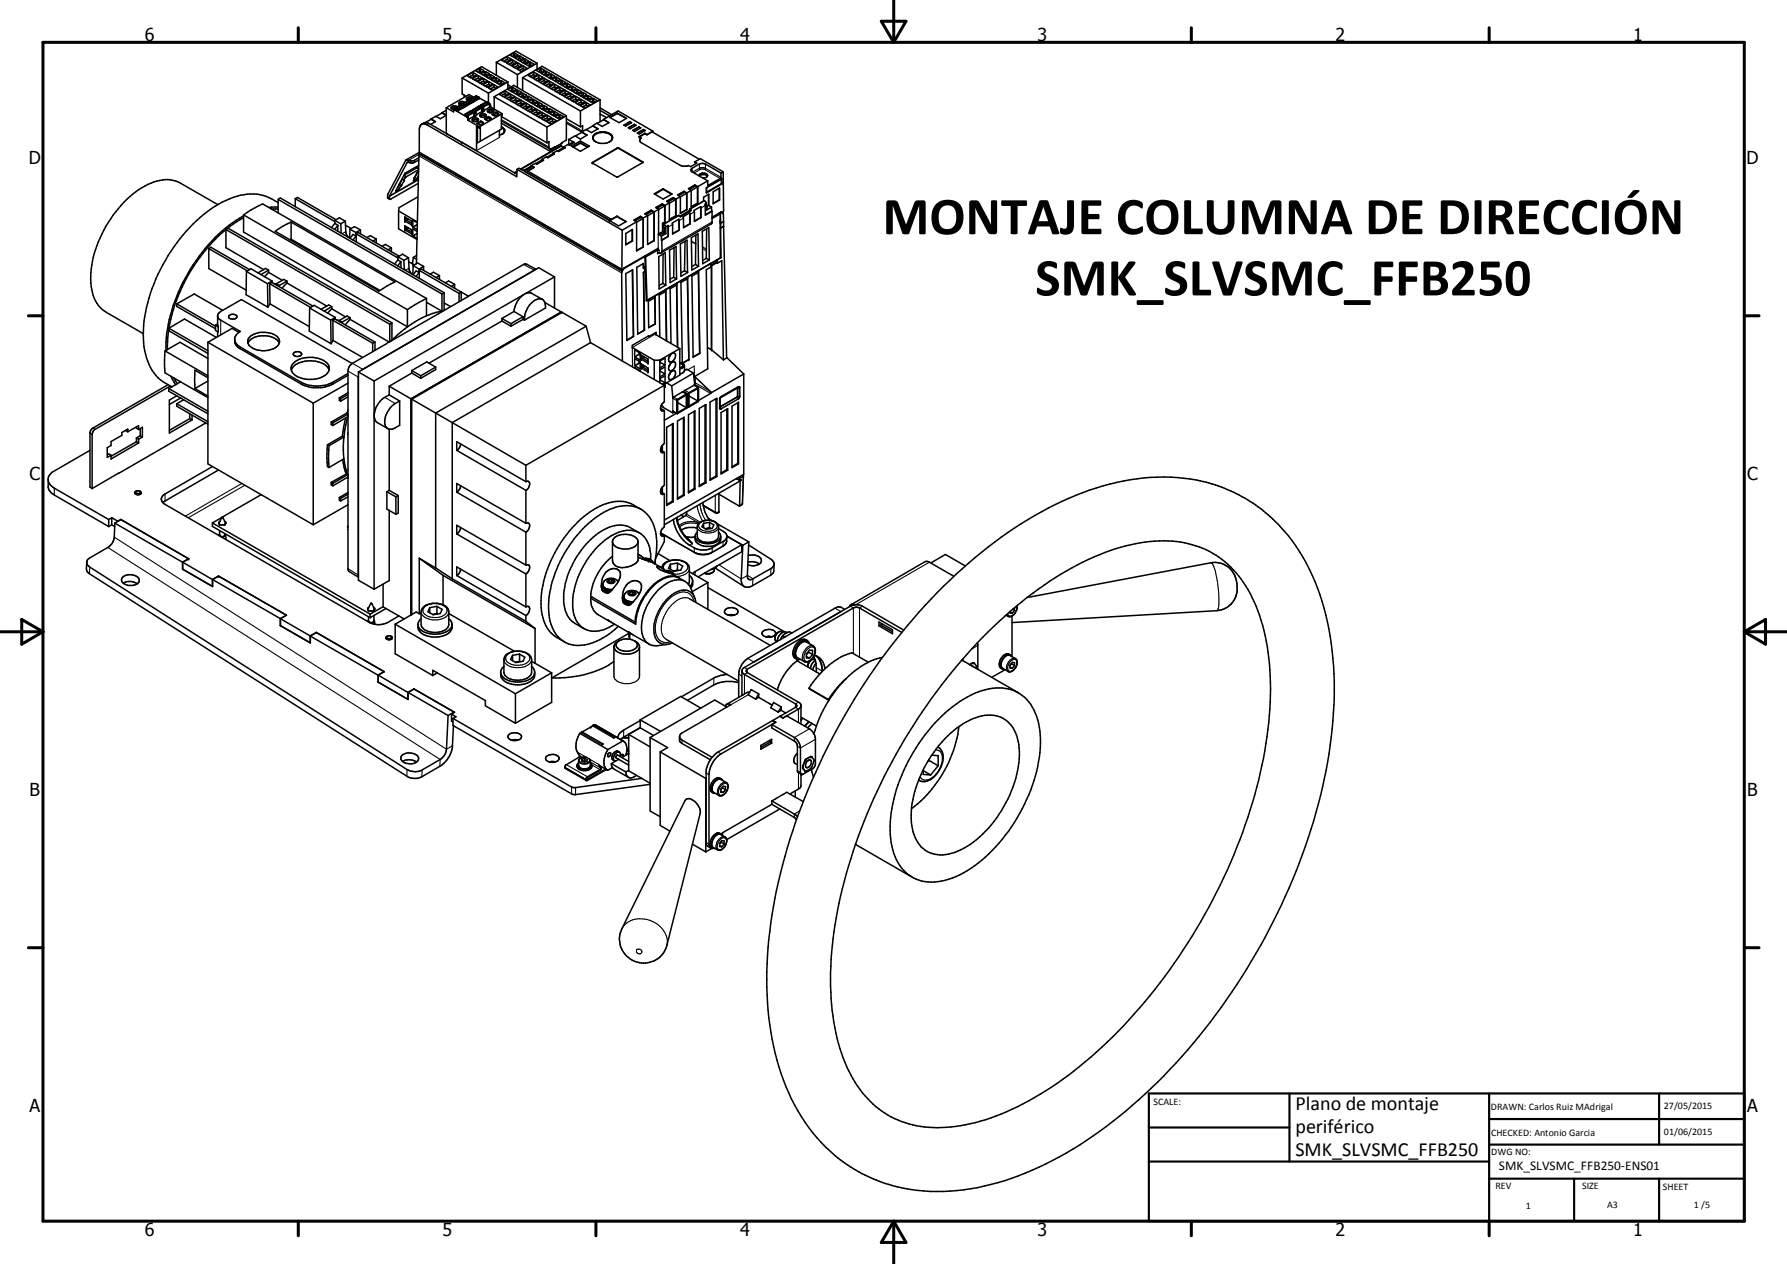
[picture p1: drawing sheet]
<svg xmlns="http://www.w3.org/2000/svg" width="420mm" height="297mm" viewBox="0 0 420 297" stroke-linecap="round" stroke-linejoin="round" font-family="sans-serif">
<defs><g id="words">
<g font-size="12.6">
<text x="207.5" y="55">MONTAJE COLUMNA DE DIRECCIÓN</text>
<text x="243.4" y="69.4">SMK_SLVSMC_FFB250</text>
</g>
<g font-size="4.7">
<text x="304.6" y="260.8">Plano de montaje</text>
<text x="304.6" y="266.2">periférico</text>
<text x="304.6" y="271.6">SMK_SLVSMC_FFB250</text>
</g>
<g font-size="4.2">
<text x="34" y="9.6">6</text>
<text x="104" y="9.6">5</text>
<text x="174" y="9.6">4</text>
<text x="244" y="9.6">3</text>
<text x="314" y="9.6">2</text>
<text x="384" y="9.6">1</text>
<text x="6.8" y="38.7">D</text>
<text x="410.6" y="38.7">D</text>
<text x="7" y="112.9">C</text>
<text x="410.8" y="112.9">C</text>
<text x="7" y="187.1">B</text>
<text x="410.8" y="187.1">B</text>
<text x="7" y="261.4">A</text>
<text x="410.8" y="261.4">A</text>
<text x="34" y="290.4">6</text>
<text x="104" y="290.4">5</text>
<text x="174" y="290.4">4</text>
<text x="244" y="290.4">3</text>
<text x="314" y="290.4">2</text>
<text x="384" y="290.4">1</text>
</g>
<text font-size="3.1" x="352.4" y="275">SMK_SLVSMC_FFB250-ENS01</text>
<g font-size="2.4">
<text x="271.2" y="259.7">SCALE:</text>
<text x="350.6" y="260.8">DRAWN: Carlos Ruiz MAdrigal</text>
<text x="391.2" y="260.6">27/05/2015</text>
<text x="350.6" y="267">CHECKED: Antonio Garcia</text>
<text x="391.2" y="266.7">01/06/2015</text>
<text x="350.6" y="271.4">DWG NO:</text>
<text x="351.6" y="279.3">REV</text>
<text x="372" y="279.4">SIZE</text>
<text x="391" y="279.6">SHEET</text>
<text x="358.7" y="284.1">1</text>
<text x="377.9" y="283.8">A3</text>
<text x="398.3" y="283.8">1 /5</text>
</g>
</g></defs>
<g fill="none" stroke="#000" stroke-width=".35">
<path d="M108.7 18.3v3.8l.8 .5M108.7 18.3l4.5-2.6 6.2 3.6M108.7 18.3l6.1 3.6M109.9 17.8l1.3-.8 .9 .6-1.3 .7zM111.1 18.5l1.4-.7 .9 .5-1.4 .7zM111.2 17v.7M111.2 17.7l.5 .2M111.2 17.7l-.9 .4M112.3 19.2l1.4-.7 .9 .5-1.3 .8zM112.5 18.4l.4 .2M112.5 18.4l-.9 .4M112.5 17.8v.6"/>
<path d="M112.7 16.1v.7M112.7 16.1l-.9 .5 1 .6 .9-.5-.8-.6M112.7 16.8h.2M112.7 16.8l-.3 .1M112.7 16.1h.2M112.9 16.1v.7M112.9 16.8l.4 .1M113.6 19.9l1.3-.7 1 .5-1.4 .8zM113.7 18.5v.6M113.7 19.1l.5 .2M113.7 19.1l-.9 .4M113.9 17.4h.3"/>
<path d="M113.9 16.8l-.8 .6 1 .5 .9-.5-.8-.6M113.9 17.4l-.3 .3M113.9 16.8v.6M113.9 16.8h.3M114.2 17.4l.3 .3M114.2 16.8v.6M114.9 19.8l.5 .3M114.9 19.8l-.8 .4M114.9 19.2v.6M115.2 18.2h.2M115.2 17.6l-.9 .5 1 .5 .9-.5-.8-.5M115.2 18.2l-.4 .2"/>
<path d="M115.2 17.6v.6M115.2 17.6h.2M115.4 18.2l.4 .2M115.4 17.6v.6M116.2 19.9v.6M116.4 18.3l-.8 .5 .9 .5 .9-.5-.7-.5M116.4 18.9h.3M116.4 18.9l-.3 .2M116.4 18.3v.6M116.4 18.3h.3M116.7 18.3v.6M116.7 18.9l.3 .2"/>
<path d="M116.7 14.6v3.1M116.7 14.6l4.6-2.6 5 2.9M116.7 14.6l5 2.9M117.7 19l-.9 .5 1 .6 .8-.5-.7-.6M117.7 19.6h.2M117.7 19.6l-.4 .2M117.7 19v.6M117.7 19h.2M117.9 19v.6M117.9 19.6l.3 .2M117.9 14.1l1.4-.7 .9 .5-1.3 .7zM119.2 14.9l1.3-.8 .9 .5-1.3 .8z"/>
<path d="M119.3 14l.4 .2M119.3 14l-.9 .4M119.3 13.4v.6M119.4 19.9l.8 .5M119.4 19.3v1.6M119.4 19.3l-4.6 2.6M120.4 15.6l1.3-.8 1 .5-1.4 .8zM120.5 14.7l.5 .2M120.5 14.7l-.8 .4M120.5 14.1v.6M120.8 13.1l-.4 .2M120.8 13.1h.2"/>
<path d="M120.8 12.4h.2M120.8 12.4v.7M120.8 12.4l-.9 .6 1 .5 .8-.5-.7-.6M121 13.1l.4 .2M121 12.4v.7M121.7 16.3l1.3-.8 .9 .5-1.3 .8zM121.7 17.5v3.1M121.7 14.8v.6M121.7 15.4l.5 .3M121.7 15.4l-.8 .4M122 13.2l-.9 .5 1 .6 .9-.6-.8-.5M122 13.8l-.3 .2"/>
<path d="M122 13.8h.2M122 13.2h.2M122 13.2v.6M122.2 13.8l.4 .2M122.2 13.2v.6M122.9 18.2v3.1M122.9 18.2l4.6-2.6 13.6 7.9M122.9 18.2l13.6 7.9M123 16.1l.5 .3M123 16.1l-.9 .5M123 15.5v.6M123.3 14.5h.2"/>
<path d="M123.3 14.5l-.4 .2M123.3 13.9l-.9 .5 .9 .6 .9-.5-.7-.6M123.3 13.9v.6M123.3 13.9h.2M123.5 14.5l.3 .2M123.5 13.9v.6M124.1 17.7l1.4-.8 .9 .5-1.4 .8zM124.5 14.6l-.9 .5 1 .6 .9-.5-.8-.6M124.5 15.2h.2M124.5 15.2l-.3 .2M124.5 14.6v.6M124.5 14.6h.2"/>
<path d="M124.7 15.2l.3 .2M124.7 14.6v.6M125.4 18.4l1.3-.7 .9 .5-1.3 .8zM125.5 17.5l.4 .3M125.5 17.5l-.9 .4M125.5 16.9v.6M126.3 14.9v1.4M126.3 14.9l-4.6 2.6M126.6 19.1l1.3-.7 1 .5-1.4 .8zM126.7 18.3l.5 .2M126.7 18.3l-.9 .4M126.7 17.7v.6"/>
<path d="M127 16.6l-.4 .2M127 16.6h.2M127 16h.2M127 16v.6M127 16l-.9 .6 1 .5 .9-.5-.8-.6M127.2 16v.6M127.2 16.6l.3 .2M127.8 19.9l1.4-.8 .9 .5-1.3 .8zM127.9 19l.5 .2M127.9 19l-.8 .4M127.9 18.4v.6M128.2 16.8l-.9 .5 1 .5 .9-.5-.8-.5"/>
<path d="M128.2 17.4h.2M128.2 17.4l-.4 .2M128.2 16.8v.6M128.2 16.8h.2M128.4 17.4l.4 .2M128.4 16.8v.6M129.2 19.7l-.9 .4M129.2 19.7l.4 .2M129.2 19.1v.6M129.4 17.4l-.8 .5 .9 .6 .9-.5-.7-.6M129.4 18.1h.3M129.4 18.1l-.3 .2"/>
<path d="M129.4 17.4v.7M129.4 17.4h.3M129.7 18.1l.3 .2M129.7 17.4v.7M130.4 19.8v.6M130.7 18.2l-.9 .5 1 .5 .8-.5-.7-.5M130.7 18.8h.2M130.7 18.8l-.4 .2M130.7 18.2v.6M130.7 18.2h.2M130.9 18.8l.3 .2M130.9 18.2v.6"/>
<path d="M131.9 18.9v.6M131.9 19.5h.3M131.9 19.5l-.3 .2M131.9 18.9l-.8 .5 .9 .6 .9-.6-.7-.5M131.9 18.9h.3M132.2 19.5l.3 .2M132.2 18.9v.6M133.2 19.6l-.9 .5 1 .6 .8-.5-.7-.6M133.2 19.6v.6M133.2 19.6h.2M133.4 19.6v.6M95.5 37.6l3.1-1.8 47.6 27.5"/>
<path d="M96 38.1h.1M98.4 39.7l-.3-.3-3.2 1.8M98.4 39.9l-2.9 1.7-.6 .7M98.5 38.9l-3.3 1.9-2.2 4.2 .9-.6 .3-.6M98.5 37.6a2.36 2.36 0 0 1-2.2 .6l-.6-.1-4.1 8v.6l.2 .2 6.5-3.8M98.5 37.1a2.26 2.26 0 0 1-2.2 .7l-.6-.3-.4 .3-4.1 7.8-.1 .9 .5 .3M98.7 36.2l-.2 .3-.6 25.5M99.1 29.2a1.36 1.36 0 0 1 1.8-.2l20.6 11.9M101.4 27.9l1 .7-1.2 .7M101.4 27.9l-.2 .2M102.3 28.6l-.9-.6-1.4 .8M104 26.5l.9 .6"/>
<path d="M104 26.5l-.2 .1M104.8 27.1l-.8-.6-1.5 .8M104.9 27.1l-1.4 .8-1.1-.6-1 .6M104.9 25.9l-.9 .6M104.9 25.3l1.7 1 .3-.5M104.9 25.3v6M105.1 31.4h.1M106.9 25.8l3 1.8 .2 .7M107 25.7l-.2 .1M107 25.7l.7 .3M107 25.7h.1M107 25.4l.1 .1"/>
<path d="M107 25.4v.3M107.1 25.5h.1M107.1 25.3h-.3l-.6 .2M107.2 25.5v.3M107.5 25.1a.75 .75 0 0 0-.8-.3 .75 .75 0 0 0-.6 .6l.9 .3M107.5 25.7l.2 .3M107.5 25.7l-.1 .3M108.4 24.6h.1M108.4 24.6l-1.4 .8M108.4 24.6l.1 .1M108.5 24.7h.3M108.5 24.7l.1 .4"/>
<path d="M108.6 33.4h-.1M108.6 24.9l.1 .1M108.7 24.7l-.1 .1M108.8 24.4l.2 .4M108.8 24.4v.3M108.8 24.7l.6 .4M108.9 24.3h-.5l-.4 .2M109 25.2v.1M109 25.3l-.1-.4-1.4 .8M109 25.3l-1.3 .7M109.1 22.4v.5M109.3 24a.89 .89 0 0 0-1.4 .4l.4 .2"/>
<path d="M109.3 24.7l.2 .3M109.3 24.7v.2M109.4 27.1l.6 .4 .2 .7-.1 .1M109.4 26.8v.3M109.4 26.8h.1M109.5 26.8l.1 .4M109.5 25l-.1 .1M109.9 27.1l1.4-.8 .2 .1v.9l-1.3 .7M109.9 27.1l.2 .1v.5M109.9 27.1l-.1 .2M110.1 28.3l2.6 1.5M110.3 23.7l1 .3"/>
<path d="M110.4 23.7l-.2-.2-1.4 .9M110.4 23.7v.3M110.4 23.9l.1 .1M110.6 23.3l.2 .4M110.6 23.3v.4h-.2M110.7 23.2l-.9 .2M110.8 26h.1M110.8 26l-1.4 .8M110.8 26l.2 .5M110.9 24.2h.1M110.9 24.2l-.2-.3-1.4 .8M110.9 24.2l-1.4 .8"/>
<path d="M111 26.3l.1 .1M111.1 23l-.7-.2-.5 .1-.2 .5 .4 .2M111.1 28.4l.6-.3 .7 .3M111.1 28.4l-.1-.1a.74 .74 0 0 1 .7-.6 .74 .74 0 0 1 .8 .6l-.1 .1M111.1 23.6l.2 .4M111.1 23.6l-.1 .3M111.1 28.4l.5 .2 .8-.2M111.2 25.8l.3 .4M111.2 25.8v.2l.5 .4 .3 .7-.3 .2M111.4 22.9l-1.1-.7-5.4 3.1M111.5 27.2l.2 .1M111.5 26.7l.2 .6"/>
<path d="M111.7 26.1l1.4-.8 .2 .1v.8l-1.3 .8M111.7 26.1l.2 .1v.5M111.7 26.1v.2M112 22.5h.1M112 22.5l-1.4 .8M112 22.5l.2 .5M112.2 22.7l.2 .2M112.2 22.9h.1M112.3 29.8v3.8l.6-.4M112.6 22.9h.1M112.6 23l1.7 1M112.6 23.2h.1"/>
<path d="M112.6 23.2v-.3l-.1-.1-1.4 .8M112.6 23.2l-1.3 .8M112.7 30.1l-.7-.3v5.6M112.7 29.8v.3M112.7 30.1l.2-.1v3.2M112.8 25.3l.1 .1M112.8 25.4l-.2-.5-1.4 .9M112.9 27.3a1.05 1.05 0 0 1 1.3 0M112.9 27.3l.5 .3 .8-.3M112.9 27.3l-.1-.1a.75 .75 0 0 1 .8-.5 .75 .75 0 0 1 .7 .5l-.1 .1M113 25l.7 .5 .1 .6-.3 .2M113 24.7l.2 .4"/>
<path d="M113 24.7v.3M113.1 28.4l-1 .6a1.18 1.18 0 0 0 1.4 .2l.1-.1M113.1 28.4v.3M113.1 28.7l.5 .4M113.1 28.4l.5 .3v.4M113.1 28.7l-.8 .4M113.3 26.2l.2 .1M113.3 25.6l.2 .7M113.5 25.1l-.1 .2M113.5 25l.2 .1v.6M113.5 25v.1M114.6 24.3h.1"/>
<path d="M114.6 26a.81 .81 0 0 1 .8-.4 .81 .81 0 0 1 .7 .6 .81 .81 0 0 1-.8 .3 .81 .81 0 0 1-.7-.5zM114.6 24.4l-.2-.5-1.4 .8M114.7 26.3a.97 .97 0 0 1 1.3 0M114.8 27.4l.6 .3v.4M114.8 21.9v2.4l-.2-.3M114.8 27.4v.3M114.8 27.7l.6 .4M114.8 27.4l-.9 .5 .9 .4 .6-.2M114.8 27.7l-.7 .4M114.8 20.7l1.4-.8 .9 .5-1.4 .8zM115 24.3h.1M115.1 24.3l-.2-.1-1.4 .8"/>
<path d="M115.1 24.3v.1M115.1 24.4l.3 .8M115.1 25.1l.2 .2M115.1 24.6l.2 .7M115.1 24.4v.8l-1.3 .8M115.4 25.2l2.7 1.5M115.4 25.2l-.1 .1M116.2 20.5l.4 .2M116.2 20.5l-.9 .5M116.2 22.7v3M116.2 22.7l4.6-2.6 12.4 7.1M116.2 22.7l12.4 7.1"/>
<path d="M116.7 26.3l-1 .6a1.12 1.12 0 0 0 1.5 .1M116.7 26.3v.4M116.7 26.7l.5 .3M116.7 26.3l.5 .4v.3M116.7 26.7l-.8 .4M117.4 30.6v1.7M117.4 22.2l1.4-.8 .9 .5-1.3 .8zM117.9 29l11.2 6.4 3.1-1.7-.2-.1M117.9 30a.79 .79 0 0 1 .6 .5 .79 .79 0 0 1-.2 .9M117.9 29.8a.9 .9 0 0 1 .8 .8 .9 .9 0 0 1-.6 .9M117.9 27.4l10.7 6.2M117.9 28.4l11.3 6.6"/>
<path d="M118.1 26.7l-.2 .5v3.2l-5 2.8M118.1 26.7l-5.4 3.1M118.2 31.5l-.8 .2M118.7 22.9l1.3-.8 .9 .5-1.3 .8zM118.8 22l.4 .3M118.8 22l-.9 .4M118.8 21.4v.6M119.9 23.6l1.3-.7 1 .5-1.3 .7zM120 22.7l.5 .3M120 22.7l-.8 .5M120 22.1v.6M120.3 21.1h.2"/>
<path d="M120.3 21.1l-.3 .2M120.3 20.5l-.9 .5 1 .6 .9-.5-.8-.6M120.3 20.5v.6M120.3 20.5h.2M120.5 20.5v.6M120.5 21.1l.4 .2M121.1 24.3l1.4-.8 .9 .6-1.3 .7zM121.2 22.9v.6M121.2 23.5l.5 .2M121.2 23.5l-.8 .4M121.5 21.2l-.9 .5 1 .6 .9-.5-.8-.6M121.5 21.8h.2"/>
<path d="M121.5 21.8l-.3 .2M121.5 21.2v.6M121.5 21.2h.2M121.6 39.8l-.1 1.7-21.1-12.2a1.1 1.1 0 0 0-1.3-.1 1.1 1.1 0 0 0-.5 1.2v5.7l47.7 27.5M121.6 39.8l.4-.3 .9 .5 .4-.1 .3 .1M121.6 39.8l24.7 14.3M121.7 21.2v.6M121.7 21.8l.4 .2M122.4 25l1.3-.7 1 .5-1.4 .8zM122.5 24.2l.5 .2M122.5 24.2l-.9 .4M122.5 23.5v.7"/>
<path d="M122.8 22.5h.2M122.8 21.9l-.9 .5 .9 .6 .9-.5-.7-.6M122.8 22.5l-.4 .2M122.8 21.9v.6M122.8 21.9h.2M123 21.9v.6M123 22.5l.3 .2M123.6 25.8l1.4-.8 .9 .5-1.4 .8zM123.7 24.9l-.9 .4M123.7 24.9l.5 .2M123.7 24.3v.6M124 23.2h.2"/>
<path d="M124 22.6l-.9 .6 1 .5 .9-.5-.8-.6M124 23.2l-.4 .3M124 22.6v.6M124 22.6h.2M124.2 22.6v.6M124.2 23.2l.3 .3M124.9 38.9l.3 .2M124.9 38.9v.2M124.9 26.5l1.3-.8 .9 .5-1.3 .8zM125 25.6l.4 .2M125 25.6l-.9 .4M125 25v.6"/>
<path d="M125.1 39.2l-.2-.2-1.5 .9M125.3 24h.2M125.3 24l-.4 .2M125.3 23.4l-.9 .5 .9 .5 .9-.5-.7-.5M125.3 23.4v.6M125.3 23.4h.2M125.5 23.4v.6M125.5 24l.3 .2M125.5 39.3l-.3-.2-1.9 1.1M125.5 39.3l-1.5 .9 19.7 11.3M125.5 39.3l-1.4 .9M126.1 27.2l1.4-.8 .8 .5-1.3 .8z"/>
<path d="M126.2 25.7v.6M126.2 26.3l.4 .3M126.2 26.3l-.9 .4M126.5 24l-.9 .6 1 .5 .9-.5-.8-.6M126.5 24.7h.2M126.5 24.7l-.4 .2M126.5 24h.2M126.5 24v.7M126.7 24.7l.3 .2M126.7 24v.7M127.3 27.9l1.4-.8 .9 .5-1.3 .8zM127.4 37.5l.4 .2-1.6 .9-.3-.2-1 .5"/>
<path d="M127.4 37.5v.1M127.5 27l-.9 .4M127.5 26.4v.6M127.5 27l.4 .3M127.7 25.4h.2M127.7 25.4l-.3 .2M127.7 24.8l-.9 .5 1 .6 .9-.5-.8-.6M127.7 24.8v.6M127.7 24.8h.2M127.8 37.7l-.3-.2-1.5 .9M127.9 24.8v.6M127.9 25.4l.4 .2"/>
<path d="M128.6 28.6l1.3-.7 .9 .5-1.3 .7zM128.6 33.6l.5-.3 .1 1.6 .2 .1 1.1-.5M128.6 29.8v3.8M128.7 27.1v.6M128.7 27.7l.4 .3M128.7 27.7l-.9 .5M129 25.5v.6M129 26.1h.2M129 25.5l-.9 .5 1 .6 .9-.5-.8-.6M129 26.1l-.4 .2M129 25.5h.2M129.1 20.6l1.3-.8 .9 .5-1.3 .8z"/>
<path d="M129.2 25.5v.6M129.2 26.1l.3 .2M129.9 28.4l.5 .3M129.9 28.4l-.8 .5M129.9 27.9v.5M130 36l.3 .2M130 36v.1M130.2 26.8l-.4 .3M130.2 26.8h.2M130.2 26.2h.2M130.2 26.2v.6M130.2 26.2l-.9 .5 1 .6 .9-.5-.8-.6"/>
<path d="M130.3 36.2l-.2-.1-1.5 .9M130.3 36.2l-1.5 .9-.4-.2-1 .6M130.3 21.3l1.3-.8 1 .5-1.4 .8zM130.4 20.4l.5 .3M130.4 20.4l-.9 .4M130.4 26.2v.6M130.4 26.8l.4 .3M131.4 27.6h.2M131.4 26.9l-.9 .5 1 .6 .9-.5-.8-.6M131.4 27.6l-.3 .1M131.4 26.9v.7M131.4 26.9h.2"/>
<path d="M131.5 22l1.4-.8 .9 .6-1.3 .7zM131.6 21.1l.5 .3M131.6 21.1l-.8 .4M131.6 20.5v.6M131.6 26.9v.7M131.6 27.6l.4 .1M131.9 34.2l.6 .3M131.9 34.3l-9.4 5.5M131.9 34.2v.1M131.9 34.2l-9.5 5.6M131.9 34.3l.6 .4M132 33.7l.1 .1"/>
<path d="M132.5 34.5l.4 .2M132.8 22.7l1.3-.8 .9 .6-1.3 .7zM132.9 34.8l-.3-.2-1.5 .9M132.9 21.2v.6M132.9 21.8l.4 .3M132.9 21.8l-.9 .5M132.9 34.7l-1.6 .9-.3-.2-1 .6M133.2 20.2h.2M133.2 20.2l-.4 .2M133.2 27.2v5.7l-.9 .5M133.2 27.9l3.3 1.9M133.2 28.9l3.6 2.1"/>
<path d="M133.2 27.2l-4.6 2.6M133.4 20.2l.3 .2M133.8 32.8l-.1 1.2M133.8 32.8l1.2 .7M134 23.4l1.4-.8 .9 .6-1.4 .8zM134.1 22.5l.5 .3M134.1 22.5l-.8 .5M134.1 21.9v.6M134.4 34.3l2.1-1.2 2.1 1.2-2.1 1.3zM134.4 20.3l-.9 .5 1 .6 .9-.5-.8-.6M134.4 21h.2M134.4 21l-.3 .1"/>
<path d="M134.4 20.3v.7M134.4 20.3h.2M134.6 21l.3 .1M134.6 20.3v.7M134.7 34.5l1.8-1 1.7 1M135 33.5l-.2-.1-1.1 .6M135 33.5l-1.1 .7-.3-.2-1.1 .5M135.3 24.1l1.3-.7 .9 .5-1.3 .8zM135.4 22.6v.7M135.4 23.3l.4 .2M135.4 23.3l-.9 .4M135.7 21l-.9 .5 .9 .6 .9-.5-.8-.6"/>
<path d="M135.7 21.6h.1M135.7 21.6l-.4 .2M135.7 21v.6M135.7 21h.1M135.8 21.6l.4 .2M135.8 21v.6M136.5 33.7l-1.7 .9M136.5 26.1v3.7M136.5 33.1v.6M136.5 33.7l1.6 .9M136.5 24.8l1.3-.7 1 .5-1.4 .8zM136.5 29.8l.5-.3v1.4"/>
<path d="M136.6 24l.5 .3M136.6 24l-.9 .4M136.6 23.4v.6M136.8 31l1.2 .7-1.5 1-1.3-.8-1.4 .9M136.8 31v.1M136.9 21.8l-.9 .5 1 .5 .9-.5-.8-.5M136.9 22.4h.2M136.9 22.4l-.4 .2M136.9 21.8v.6M136.9 21.8h.2M137.1 22.4l.3 .2M137.1 21.8v.6"/>
<path d="M137.8 24.7l.5 .2M137.8 24.7l-.8 .4M137.8 24.1v.6M138 31.8l-1.1-.7-1.6 .9M138.1 22.5l-.9 .5 1 .5 .9-.5-.8-.5M138.1 23.1h.2M138.1 23.1l-.4 .2M138.1 22.5v.6M138.1 22.5h.2M138.3 23.1l.4 .2M138.3 22.5v.6M139.3 38.2l6-3.4 5.9 3.3-6.1 3.6z"/>
<path d="M139.3 23.2v.6M139.3 29.5v.1M139.3 23.2h.3M139.3 23.8h.3M139.3 23.8l-.3 .2M139.3 23.2l-.8 .5 .9 .6 .9-.6-.7-.5M139.4 29.6l1.2 .7-1.5 .9-1.3-.8-1 .6M139.4 29.6l-1.6 .9M139.6 23.8l.3 .2M139.6 23.2v.6M139.8 31.5a2.98 2.98 0 0 1 4.2 .6 1.49 1.49 0 0 1-1.6 1.6 2.7 2.7 0 0 1-3-1.1v-.5zM141.1 26l2.2 1.2"/>
<path d="M141.1 25.4l2.7 1.6M141.1 26.8l1.5 .8M141.1 23.5v5.1M141.1 23.5l-4.6 2.6M141.9 28.1l3.4-2 8.2 4.7M141.9 28.1l1.3 .7M141.9 28.1v.1M143.2 28.8l-1.6 .9-1.3-.7-1 .5M143.2 28.8l-1.2-.7-1.6 .9M143.4 27.6l1.7-1 2.2 1.2-1.7 1zM143.6 33.1l-.3 .2M143.7 33a1.09 1.09 0 0 0-.8-1.7 2.57 2.57 0 0 0-3.5 1.1 .91 .91 0 0 0 .7 .9"/>
<path d="M145.1 26.7l-1.6 .9M145.1 26.7l2.2 1.2M145.1 26.6v.1M146.7 29.4l1.4-.8 .4 .2-1.4 .8zM147.7 30l1.5-.8 .4 .3-1.4 .8zM148.1 28.7l-1.3 .8M148.1 28.7l.4 .2M148.1 28.6v.1M148.8 30.6l1.4-.8 .5 .3-1.5 .8zM149.2 29.3l.3 .2M149.2 29.3l-1.4 .8M149.2 29.2v.1"/>
<path d="M149.8 31.2l1.5-.8 .4 .2-1.4 .9zM150.2 29.9l.4 .2M150.2 29.9l-1.3 .7M150.2 29.8v.1M150.7 32.4l-.3 .5M150.7 32.4a.6 .6 0 0 0-.2 .9l9.7 5.6 1 .2 .7-.2 .5 .3 1.4-.8-.5-.3M151.2 38.2l-6-3.4-5.9 3.5M151.3 30.4v.1M151.3 30.5l.3 .2M151.3 30.5l-1.4 .8M151.6 31.3l-1.4 .8 .5 .3M151.6 31.3l.1 .1"/>
<path d="M151.6 31.3l.5 .3M151.7 31.4l.4 .3M151.7 31.4l-1.4 .8M152.1 31.7l1.2-.7 11.1 6.4M152.1 31.6v.1M153.5 30.8v.3M153.5 30.8l-1.4 .8M163.3 38.1l.4 .3M163.3 38.1l1.4-.8 5.3 3.1M49.1 58.4l.5-.3 9.1 5.3M49.1 58.4l9.1 5.3M49.1 58.4v4.7l8.8 5.1"/>
<path d="M51.2 48.1l-8.8-5a7.4 7.4 0 0 0-6.9 0 23.1 23.1 0 0 0-11 10.9 21 21 0 0 0-2.6 15.5l.9 1.8 1.2 1.4 9.7 5.7M53.1 54a40.1 40.1 0 0 0-13.4 23.1M53.1 53.9l.5-.3 38.5 22.3M53.1 53.9l38.5 22.3M53.1 53.9v4.3l8.9 5.2M57.3 50.7a38.3 38.3 0 0 0-16.9 22.2l-.8 3.3a22.7 22.7 0 0 0-.6 6.1M57.3 51.1l-4.1 2.8M57.3 50.5l1.7-1.2 2.8-1.4 38.5 22.2M57.3 50.5l38.5 22.3M57.3 50.5v4l38.5 22.3v-4M63.8 49.1h1.6M64.7 54.4l1.9-1.3 1.8-.9 24.5 14.1-3.8 2.1z"/>
<path d="M65.4 48.7h-2.3M65.4 47.6a11.2 11.2 0 0 0-12.3-.5 34.3 34.3 0 0 0-15.4 16.3 31.8 31.8 0 0 0-3.7 19 10.8 10.8 0 0 0 6.4 8.5M65.4 46.9l.5-.4 38.5 22.3M65.4 46.9l38.5 22.2M65.4 46.9v3.1M68.4 56.2l-.3 .1M68.4 56.2l20.9 12M68.4 52.2v4M69.4 46.7l9.3 5.4M69.4 46.7l.5-.3 9.1 5.2M69.4 46.7v1.9M78.7 51.8l1.1-.6 1.4 .8"/>
<path d="M78.7 51.8l1.4 .8M78.7 51.8v.7M78.7 52.5l.7 .5M78.7 52.5l-.8 1M79.4 53v1.4M79.4 53l-.7 .9M80.1 52.6l.1 2.2M81.2 52l.1 2.7 .6 1.1M81.2 52l-1.1 .6M81.2 52.9l1.4 .8M82.3 53.8l1-.5 1.4 .7M82.3 53.8l1.4 .9"/>
<path d="M82.3 53.8l-.1 2.1M83.7 54.7v.8M83.7 54.9l9.9 5.7M83.7 54.9l.5-.2 9.6 5.5M83.7 54.9l.1 2M83.7 55.5l-.7 .9M83.7 55.5l-.7-.4-.7 .9M84.7 54l-1 .7M84.7 54v1M86.3 55.8l.8-.4 1.4 .8M88.5 56.2l-.8 .5M88.5 56.2v.9"/>
<path d="M89.8 57.9l.8-.5 1.4 .9M92 58.3v.9M92 58.3l-.7 .4M93.7 49.6v4.2l4.3 2.5M93.7 49.6l4.4 2.6M93.8 43.3l.4 .5M94.6 42l.3 .3M94.6 42l-.7 1.3M94.9 42.3l.2 .1-.7 1.2-.2 .2M95.2 51l1.6 .9v1l-1.6-1zM95.2 53.1l1.6 .9v.9l-1.6-.9zM95.5 53.8l1.3 .7"/>
<path d="M95.5 51.2v.5M95.5 53.3v.5M95.5 53.8l-.3 .2M95.5 51.7l1.3 .8M95.5 51.7l-.3 .2M96 53.6l-.5 .2M96 51.5l-.5 .2M98.1 54.4l-1-.5v1.5l.9 .6M98.1 52.4l-1-.6v1.5l1 .7M98.2 40.5l-.7 1.4M98.2 46.3l-4.4 2.5-.1 .8M98.4 41.3l-.5 .9-.6 .3 .2-.6"/>
<path d="M98.4 40.1l-1 1.8h.1M121.5 40.3l-.5 .3M121.5 40.3l-.6 .3M123.3 40.2l20 11.6M123.3 40.2l20 11.5M143.3 51.7v.1M143.7 51.5l-.4 .2M145.1 50.8l-1.4 .7M145.1 50.9l2 1.2M145.1 50.9l-1.8 1M145.1 50.8v.1M145.1 50.8l2.1 1.3-1.8 1-2.1-1.3"/>
<path d="M146.3 54.1l-.1 9.2M147.1 54.9l1.6-1v2.7l-1.6 .9zM148.6 56.6l-1.5 .8M148.6 56.6h.1M148.6 54v2.6M149.7 52.1v6.9l1.5-1M149.7 52.1l-3.4 2M150.6 51l-1.5 .8M150.6 50.8v.2M150.6 50.8l-1.6 .9 .7 .4M150.6 50.8l.6 .4M150.6 51l.1 .1"/>
<path d="M150.7 51.1l.5 .3M150.7 51.1l-1.4 .8M150.7 51.1h.1M151.2 51.4v6.6M151.2 58l-1.5 .8M151.2 58h.1M151.2 51.4l-1.5 .8M151.2 51.2v6.8M152.3 50.7v6.7M152.3 50.7l-1.1 .5M153.1 49.4l-1.5 .8 .7 .5M153.1 49.4l.1 .1"/>
<path d="M153.1 49.4l-1.4 .9M153.1 49.4h.1M153.1 49.4l.7 .4M153.2 49.5l-1.4 .9M153.2 49.5v.1M153.2 49.6l.5 .2M153.2 49.6l-1.3 .8M153.7 49.8v6.7M153.7 56.5l.1 .1M153.7 56.5l-1.4 .9M153.7 49.8l-1.4 .9M153.8 49.8v6.8"/>
<path d="M153.8 45.6l2.1-1.2 2.1 1.2-2.1 1.2zM153.8 56.6l-1.5 .8M154.6 58.8l-2.8 1.6M154.8 58.7l-.2 .1M154.8 58.7l.1 .1h-.3M154.8 58.7v-.4l-8.2 4.7-.3 .6M154.8 55.1l.7 .4M154.8 49.2l-1 .6M154.8 49.2v5.8M155.2 54.9h.7M155.2 54.9h.1M155.2 54.9h-.2"/>
<path d="M155.4 59.4h-.5l-.3 .2M155.5 55.5v.9M155.5 56.4l.1 .1M155.6 56.5v2.5l-.2 .4M155.7 47.9v.1M155.7 47.9l-1.5 .9 .6 .4M155.7 47.9l.7 .4M155.7 48h.1M155.7 48l-1.4 .8M155.8 52.5l.1 .1M155.8 54.4l-1 .6M155.8 52.5v1.9"/>
<path d="M155.8 54.4l.1 .1M155.8 48v.1M155.8 48.1l-1.4 .8M155.8 48.1l.5 .3M155.8 48l-1.4 .9M155.9 52.6v1.9M155.9 59.7v6.9M155.9 44.5l2 1.1M155.9 44.4v.1M155.9 44.5l-1.9 1.1M156 52.7l.2 2M156 52.7l.5 .6"/>
<path d="M156.2 54.7l-.5 .2-.9 .1M156.2 54.7l.3 .2M156.2 54.3l-.3 .2M156.3 52.2l-.5 .3M156.3 52.2h.1M156.3 48.4v3.8M156.3 48.4l-1.5 .8M156.4 48.3v3.9M156.4 52.2l-.5 .4M156.5 53.3v1.6M156.5 54.9l-1 .6M157 53l.1 2.5"/>
<path d="M157 53l-.5 .3M157.1 55.5h.1M157.1 55.5l-1.6 .9M157.1 55.5l-1.5 1M157.4 47.7v3.9l1.6-.8M157.4 47.7l-1 .6M157.4 58.8l1.6-.9 .1 7.6-1.5 .9zM158.2 46.4l.1 .1M158.2 46.4l-1.5 .9 .7 .4M158.2 46.4l.8 .4M158.3 46.5l.1 .1M158.3 46.5l-1.5 .8"/>
<path d="M158.4 46.6l-1.4 .8M158.4 46.6v.1M158.4 46.7l.5 .2M158.4 46.7l-1.4 .7M158.5 58.2l-.1 7M158.9 50.7l-1.5 .9M158.9 46.9l-1.5 .9M158.9 46.9v3.8M158.9 50.7l.1 .1M159 46.8v4M159.6 51.5l-1.5 .9v2.6l1.6-.9M159.6 51.5l.1 2.6"/>
<path d="M159.7 54.1h.1M159.7 54.1l-1.6 .8M159.9 50.8l-.3-.2-3.6 2.1M160 57.3l1.5-.9 .2 7.7-1.6 .8zM160 46.2v4l1.5-.9M160 46.2l-1 .6M160.8 45l-1.5 .8 .7 .4M160.8 45l.1 .1M160.8 45l-1.4 .8M160.8 45h.1M160.8 45l.7 .3M160.9 45.1v.1"/>
<path d="M160.9 45.2l-1.4 .8M160.9 45.1l-1.4 .8M160.9 45.2l.5 .2-1.4 .9M161.1 56.7l-.2 6.9M161.4 49.2l.1 .1M161.4 49.2l-1.4 .9M161.5 45.3v4M162.1 49.5l.1 .2M162.1 49.1v.4M162.1 49.1l.4 .3M162.1 49.5l-2.2 1.3M162.2 50l-1.6 .9 .1 2.6 1.6-.9"/>
<path d="M162.2 50v2.6M162.2 50l.1 2.6M162.2 52.6l-1.5 .8M162.2 52.6h.1M162.5 49.4l-2.5 1.6-.1-.2M162.5 49.4l-.2 .2M162.5 44.7v4l1.6-.9M162.5 44.7l-1 .6M162.5 55.8l1.6-.9 .1 7.7-1.5 .9zM162.6 56.7l1 .6M163.4 43.5v.1M163.4 43.6h.1"/>
<path d="M163.4 43.6l-1.4 .8M163.4 43.5l-1.5 .8 .6 .4M163.4 43.5l.7 .4M163.5 43.6l-1.4 .8M163.5 43.6v.1M163.5 43.7l.5 .2M163.5 43.7l-1.4 .8M163.6 55.2l-.1 6.9M164 43.9v3.9M164 47.8h.1M164 47.8l-1.5 .8M164 43.9l-1.5 .9"/>
<path d="M164.1 43.9v3.9M164.4 41.3a1.08 1.08 0 0 1 1.7-.4 .6 .6 0 0 1 .1 .7 .6 .6 0 0 1-.8 .2h-.2M164.5 41.4a1.41 1.41 0 0 1 1.8-.1v.1M164.7 48.6l-1.5 .8 .1 2.6 1.5-.9M164.7 51.1l-1.4 .8M164.7 51.1h.1M164.7 48.6v2.5M164.7 48.6l.1 2.5M165.1 54.4l1.6-.9 .1 7.6-1.6 .9zM165.4 47.2v-.8l1.3-.8v2.7M166.1 47.8l-.5-.6-3.5 1.9M166.1 47.8v1.6l1.2-.7"/>
<path d="M166.1 47.8l-.3 .2 .1 2.5 1.5-.8M166.1 53.8v6.9M166.2 48.5l-.1 .5M166.4 42.5l-2.3 1.4M166.6 48.2l-.5 .3M166.6 45.7v2.5M166.6 48.2l.1 .1M166.6 48.3h.1M167.3 48.7l-.7-.4-.4 .1-.1 .6M167.3 48.7v.9M167.3 49.6l.1 .1M167.3 49.6l-1.4 .9"/>
<path d="M167.4 49.7v2.7l-.1 .2-11.9 6.8M167.7 45.1l1.5-.9v2.8l-1.5 .9zM169.1 50.1l.3 .1M169.1 46.9l-1.4 .9M169.1 46.9l.1 .1M169.1 44.2v2.7M169.2 50h.2M169.4 50.2v10.4l-17.3 10M169.4 50v2.5M169.4 50.2l-2 1.2M169.4 53.6h.1M169.4 52.5v-.6v1.7"/>
<path d="M169.4 53.6l.1 6.9M169.5 41.7l-.1 .2-2.9 1.7-.1-1.1M169.5 41.7h.1M169.5 40.7v1M169.5 40.7l-3.6-2.1-.6-.2-.9 .2-1.8 1.1-.1 .2 .1 .4 3.8 2.2M169.6 49.9l.4 .2M169.6 49.9l-.2 .1M169.6 49.9l-.1-.1 .5 .3M169.6 42.1v1M169.6 42.1l-3.5 2M169.6 43.1l-3.5 2.1M169.6 43.1l.1 .1"/>
<path d="M169.7 43.2l-3.6 2.1v-1.2M169.7 42l-.1 .1M169.7 42l-3.6 2.1M169.7 42v1.2M170 50.1l.1 2M170 40.4l.1 9.4-.4-.1-2.3 1.4M170 40.4l-.5 .3M170.1 53.2l-.7 .4M170.1 53.2l.7 30.9-.7 .5M170.1 52.1l-.7 .4M170.1 52.1v1.1M39.7 77.3l-.3 4.9"/>
<path d="M39.7 77.1v.6l9.2 5.4M39.7 77.1l9.2 5.3M39.7 77.1l3.7-2.1 7.5 4.3M41.6 71.4l9.1 5.3M41.6 71.4v.6l9.1 5.3M41.6 71.4l4.1-2.3 6.7 3.8M50.7 76.4l.6 .4M50.7 76.4v1.2l.6 .4v-1.2M51.2 77.9v1.2M51.2 76.1l-.5 .3M51.2 74.3l.5 .8 4.8 2.8-.3 .2M51.3 76.8l-.1-2.7 .3-.6 5.3-3.1 26 15"/>
<path d="M53.9 74.1a1.14 1.14 0 0 1 1.8 .4 1.12 1.12 0 0 1-1.9-.1zM56.2 78.1a2.12 2.12 0 0 0-.8 2.9l.8 .8 15 8.7a8.4 8.4 0 0 0 7.1-.2l3.5-2.1M56.2 78.1l-1.6-.9-5.7 3.2M57.9 63.8l1.1-.6 5 2.8M57.9 63.8l5 2.9M57.9 63.8v5.5l5.1 2.9M58.5 79.4a5.3 5.3 0 0 1 6.8-.2 1.7 1.7 0 0 1-1 2.8 5.4 5.4 0 0 1-5.8-1l-.3-.8zM62.9 66.7l.1 5.5M63.1 64l-.9 1M63.1 64l3.3 1.9M63.1 63.5v.5M63.1 63.5l-1.7 1"/>
<path d="M63.1 63.5l-.7-.4-1.7 1M63.4 66.7l.5-.3 9.7 5.5M63.4 66.7l9.7 5.6M63.4 66.7l.1 4.7M63.5 71.4l9.2 5.4M63.5 71.4l-.5 .8M64 66v.4M64 66l-1.1 .7M64.3 66.6l.6 .1M64.9 66.7l.7 .4M65 67l.6 .1M67.5 66.5l9.3 5.4"/>
<path d="M67.5 66.5l-1.2 1.2M67.5 66.1l-.8-.4-1.8 1M67.5 66.1l-1.9 1M67.5 66.1v.4M72.8 72.4l1.1-.6 4.9 2.8M72.8 72.4l5 2.8M72.8 72.4l-.1 5.4 5.1 3M77.8 75.2v5.6M78 72.6l-1 1M78 72.6l3.2 1.9M78 72.1v.5M78 72.1l-1.8 1"/>
<path d="M78 72.1l-.7-.4-1.8 1M78.3 75.3l.5-.3 9.4 5.4M78.3 75.3l9.3 5.3M78.3 75.3v4.7M78.8 74.6l-1 .6M78.8 74.6v.4M79.2 75.2l.6 .1M79.8 75.3l.7 .4M79.9 75.6l.6 .1M82.3 74.6l-.7-.3-1.8 1M82.3 74.6l-1.8 1.1M82.3 74.6v.5"/>
<path d="M82.3 75.1l-1.1 1.2M82.3 75.1l9.2 5.3M91.6 76.2v4.1M92.1 75.9l-.5 .3M92.1 75.9v4M93.5 61.1l.8 .4M93.5 61.1l-.7 1M93.6 60.4l1.3 .8M93.6 60.4l1-.7 1.4 .9M93.6 60.4l-.1 .7M94.3 61.5v1.4M94.3 61.5l-.8 1"/>
<path d="M94.9 61.2l.2 2.2M96 60.6l.2 2.9 .6 .8M96 60.6l-1.1 .6M96.1 61.5l1.3 .8M97 61.8l-.2 .1M97.1 62.4l1.1-.6 1.4 .8M97.1 62.4l1.4 .8M97.1 62.4v2.1M97.2 60.5l-.2 1.5M97.2 60.5l.7 .4M97.9 60l-.7 .5M98.5 64.1l-.7 .9"/>
<path d="M98.5 64.1l-.7-.4-.7 .9M98.5 63.2v.9M98.6 63.5v1.9M98.6 63.5l.5-.3 9.3 5.4M98.6 63.5l9.3 5.5M99.6 62.6l-1.1 .6M99.6 62.6v.9M100.3 70.1l-4.5 2.7M100.3 70.1v4.1M101.1 64.4l.8-.4 1.4 .8M103.3 64.8v.9M103.3 64.8l-.7 .4"/>
<path d="M103.9 69.1v4.1l-3.6-2.2M104.1 73.1a22.3 22.3 0 0 0-12.2 7M104.4 68.8l-.5 .3M104.4 68.8v4.1M104.4 71.2l1.5 .9M104.7 66.5l.8-.5 1.4 .8M106.9 66.8v.9M106.9 66.8l-.8 .5M107.9 69v1.9M108.4 68.6l1.7 1M108.4 68.6l-.5 .4M108.4 68.6v2"/>
<path d="M110.1 69.6l-27.2 15.8-.8 .7-.3 1.1-.1 36.6M110.1 69.6l-.1 .1M118 74.8l2.1 1.3M118 74.8v.6M118 75.4l2.1 1.3M118 75.4l-17.1 9.9M120.1 76.1v.6M120.9 73.2l2.1 1.2M120.9 73.2l-2.9 1.6M123 74.4v.7M123 75.1l.3 .1M123 74.4l-2.9 1.7"/>
<path d="M123 75.1l-2.9 1.6M123 69.3a6 6 0 0 0-2.1 3.9M123 69.3l-35 20.2M123.6 69l-.6 .3M123.6 69l1.3-.2 2.6 1.6M125.8 63.4l-40.7 23.5M126.1 63.3l-2.2-1.2h-.6l-13.2 7.5M127.5 70.4l.3 .1a1.98 1.98 0 0 1 .5 1.9l-5 2.8M127.5 70.4a2.8 2.8 0 0 0-3 1.2 5.9 5.9 0 0 0-1.2 3.6M128.1 71.1l3.9 2.2M130.4 65.1l-3.8-2.2-42.3 24.5M130.4 65.1l-6.8 3.9"/>
<path d="M130.4 65.1v7.3M132 73.3l-35.4 20.4M132 73.3l.1 .1M132.2 73.4l5.6 3.3M132.2 73.4l-35.4 20.4M137.8 76.7l1 3.8M137.8 76.7l-35.4 20.4v36.4M146.2 63.3l.1 .3M146.6 63.2h.1M146.6 63.2l-.4 .9 .1 20.7M147.1 64.3l1.6-.9 .3 15.7-1.6 .9zM148.7 63.4l.2 15.6"/>
<path d="M148.9 79l-1.5 .9M148.9 79l.1 .1M151.2 62l.1 .9M151.3 64l.2 13.6M151.3 62.9v-1l-1.6 .9 .2 15.7M151.3 64v.1M151.3 64.1l.2 13.5M151.3 64.1l.4-.3 .3 6.9 .4-.3M151.5 77.6l-1.6 .9M151.5 77.6h.1M151.5 60.2l.3 .2M151.7 63.8l-.4 .2"/>
<path d="M151.7 63.8l-.1-1.1 .1 1.1M151.7 63.8h.1M151.7 62.7v1.1M151.7 62.7l-.4 .2M151.7 62.7l-.1-2.4-5 2.9M151.8 60.4l.3 10.2M151.9 70.5l.2 .1M152.4 70.4l.1 6.6 1.6-.9M152.5 78.9v.2M152.5 79.1v-.2l-3.8 2.3v.5l5.1 3M154 69.9v6.2M154 69.5v.4l-1.6 .9"/>
<path d="M154 69.5l-1.6 .9M154 69.5l.1 6.6M154 78.5l5.8 3.4M154 76.1l-1.5 .9M154 76.1h.1M154.2 78.1v.6M154.3 78.7v-.6l-1.8 1M154.9 60.3l1.5-.9 .1 7.6-1.5 .9zM155 69l.1 10.2M155 69l-1 .5M155.9 66.6l.6 .4M155.9 66.6l-.9 .5"/>
<path d="M156.5 68.5l.2 11.6M156.5 68v.5l-1.5 .8M156.5 68l-1.5 1M156.5 68l.2 12.1M157.6 67.4l.2 13.3M157.6 67.4l-1.1 .6M158.4 65.2l.7 .3M158.4 65.2l-.9 .4M159.1 67l.2 14.6M159.1 66.5v.5l-1.5 .9M159.1 66.5l-1.5 .9M159.1 66.5l.2 15.2"/>
<path d="M160.1 66l.3 19.3M160.1 66l-1 .5M160.9 63.6l.8 .5M160.9 63.6l-.8 .5M161.6 65.5l.4 19M161.7 65.5l-1.6 .9M161.7 65.1l-1.6 .9M161.7 65.1v.4M161.7 65.1l.3 19.4M162.7 64.5l.3 19.4 1.5-.8M162.7 64.5l-1 .6M163.5 62.1l.7 .5"/>
<path d="M163.5 62.1l-.9 .6M164.2 64l.3 19M164.2 63.6v.4l-1.5 .9M164.2 63.6l-1.5 .9M164.2 63.6l.3 19.5M166.1 60.7l.7 .4M166.1 60.7l-.9 .5M167.3 62.5v19.7M168.5 61.8l-1.4 .8M168.5 61.6v.2M168.5 61.8h.2M168.7 61.8l-.1-.8v.5l-1.5 .9"/>
<path d="M168.7 61.8l1-.5 .4 23.3M169.4 60.5h.1M169.5 60.5l-2.4 1.4v.9l-1 .6 .3 23.3-3.3 1.9h.4l3.7 3.7M38.8 82.5l10.1 5.8M38.8 82.5l-.1 2.1 .1 3 10.1 5.8M38.8 82.5l3.5-2.1 6.6 3.8M39.5 90.4l-17.6 10.2-.5 .4-.2 .6v12.9l.5 .3M39.7 91.3v.6l9.2 5.3M39.7 91.3l9.2 5.3M40 90.7l-18 10.4-.3 .8v12.9M40.2 88.4l1.1 2M40.9 88.8l.8 1.4"/>
<path d="M41.6 93l-1.8 1v7.8l5.4-3.1M41.6 94.9v.6l7.3 4.2M41.6 94.9l7.3 4.2M42.5 93.5l-2.7 1.5M42.5 89.7l-2.8 1.6M43.2 93.9l-1.6 1M44.6 97.2v1.2M44.6 98.4l.6 .3M44.6 98.4l-4.8 2.7M45.2 97.5v1.2M45.8 91.3l3.1 1.8M48.4 99.4l-26.7 15.4"/>
<path d="M48.9 88.8l-3.1-1.8v4.3M48.9 89.5l-3.1 1.8M48.9 80.4v28.6l24.7 14.3M48.9 80.4l24.7 14.3M55.2 80l.4 .9 .6 .5 14.6 8.4a8.2 8.2 0 0 0 7.5 0l3.5-2M58.3 80.6a4.2 4.2 0 0 1 4.6-1.6 3.5 3.5 0 0 1 2.7 1.6M68.5 87a4.5 4.5 0 0 1 4.7-2.2 4.7 4.7 0 0 1 4.1 1.9l.1 .3M69.1 82.9a1.06 1.06 0 0 1 1.8 .5 1.15 1.15 0 0 1-2-.2zM69.1 85.2a6.2 6.2 0 0 1 8 .4 2.02 2.02 0 0 1-1.4 3 6.4 6.4 0 0 1-7-1.1 1.68 1.68 0 0 1 .4-2.3zM73.6 94.7v28.6M77.9 99.2l.4 .2M77.9 99.2v.6l.4 .2"/>
<path d="M78.3 99.4v.6M78.3 80l6.9 4M78.3 80l-.5 .8M79.8 93.5v.6l.3 .2M79.8 93.5l.3 .2M80.1 93.7v.6M81.3 98.2l-.8 4.3M81.6 97l.2 .2M81.6 97l-3.7 2.2M81.7 98l-3.4 2M81.8 97.7a22.6 22.6 0 0 0 0 14.1M81.8 97.3l-3.5 2.1"/>
<path d="M81.8 93.3l-1.7 1M81.8 92.7l-1.7 1M81.8 92.3l-2 1.2M81.8 90l-8.2 4.7M81.8 96.3l-.2 .7M84.3 88.4v46.9M84.3 87.4v49l3.7 2.1M84.3 87.4l3.7 2.1M87.6 80.6v2M88 89.5v49M88.2 80.4l-.6 .2M88.2 80.4v1.9"/>
<path d="M91.5 90.8l5.1 2.9M91.5 92.8a5.7 5.7 0 0 0-3.5 4.9l.2 1 .3 .4 2.7 1.6M91.5 92.8l2.5 1.4M91.5 90.8v2M94 94.2v5.7l-1.7 .9-1.1-.1M94 94.2a5.3 5.3 0 0 0-3.4 5.9l.6 .6M96.6 93.7v50.8M96.6 93.7l.2 .1M96.8 93.8l26.8 15.5M96.8 87.1v.6M96.8 93.8v50.6M96.8 87.1l2.1 1.2"/>
<path d="M96.8 87.7l2.1 1.2M96.8 87.7l-5.3 3.1M98.9 88.3v.6M102.4 86.3v.6l-3.5 2M102.4 86.3l-3.5 2M102.4 86.3l-2-1.3-3.6 2.1M138.8 80.5l-32.5 18.8v36.7M138.8 80.5l17.4 10.1M149.2 82.3l1.3 .7v1.6l-1.2-.7zM149.2 86.5l.1-.1 1.2 .8M149.3 84.3l1.2 .7v1.7l-1.2-.8zM149.3 84.3l-.1 .1"/>
<path d="M150.3 82.8v.4l.2 .2M150.3 84.9v.4l.2 .2M150.3 87v.1M150.5 87.2h.1M150.8 83.5l1.5 .9v.9l-1.5-.9zM150.8 85.6l1.5 .9v.9l-1.5-.9zM151.2 86.3l-.4 .2M151.2 86.3l1.1 .7M151.2 83.7v.5M151.2 85.8v.5M151.2 84.2l-.4 .2M151.2 84.2l1.1 .7"/>
<path d="M151.6 86l-.4 .3M151.6 83.9l-.4 .3M153.8 84.7v4.5M155.1 84.8l1.3-.6v1.6M155.1 86.9l1.3-.7v1.7M155.1 89l1.3-.7v1.6M155.1 84.6v5.4M155.1 84.6l-1.3 .1M155.2 89.3l-.1 .1M155.2 84.8v.4M155.2 86.9v.3M155.2 88.9v.4"/>
<path d="M155.2 85.2h-.1M155.2 85.2l1.2 .6M155.2 87.2l-.1 .1M155.2 87.2l1.2 .7M155.2 89.3l1.2 .6M155.3 96l.9 .5M155.5 95.2l.3 .3v.2l2.4 1.3M156.2 90.6l-32.6 18.7M156.2 90.6v3.8a1.65 1.65 0 0 0-.7 2.1h.7M156.2 96.5v7.7l-.7 .7M156.2 90.6l.2 .1M156.4 90.2v.8l-.2-.1"/>
<path d="M156.4 85.8l-1.3 .7M156.4 87.9l-1.3 .7M156.4 89.9l-.7 .4M156.7 90l1.2 .7M157.5 83.6a.71 .71 0 0 1 .6-.6 .71 .71 0 0 1 .7 .3 1.35 1.35 0 0 1-1.4 1.7l-.2-.5 .1-.5M157.5 83.6l-.2 .4M157.6 83.6l-.3 .4M157.6 83.4v.2M157.6 85.4v.2M157.6 87.5l-.3 .7M157.8 85.3l.6-.3 .4 .2a1.44 1.44 0 0 1-1.3 1.9 .95 .95 0 0 1 0-1.5zM157.8 87.3l.4-.2 .5 .1a1.33 1.33 0 0 1-1.3 2 1.4 1.4 0 0 1 .4-1.9z"/>
<path d="M157.9 90.7l.3 2.7M158.1 99.6v18.2M158.2 93.4v.2M158.2 96.6v.4M158.2 96.6l1 .6M158.4 93.3l-.2 .2M158.4 93.3l-.2 .1M158.5 96.8l-.3 .2M159 97.1l-2.8 1.7M159.3 98.9l1.6-.9v18.4l-1.6 .9zM159.3 94l2.1-1.2v3l-2.1 1.1zM159.3 94.6l2.1 1.2"/>
<path d="M159.8 85.1a1.15 1.15 0 0 1 1.1 .9v1.2l-.6 .6h-.5M159.8 81.9v6.2l-3.9 2.3M159.8 81.9l-4.7 2.7M160.5 92.1l1 .5M160.5 92.1l-2.1 1.2M160.6 86l-.3 .3-.5 .1M160.7 98.2v18.1M160.9 86.8l.3 .2 .3-.2 1.6 .9M161.1 91.7l-.2 .5M161.5 92.6l-2.3 1.3v3.3M161.5 92.6l.1 3.2-2.4 1.4M161.6 95.5l.3 .1"/>
<path d="M161.7 95.5l-.1 .2M161.9 97.5l1.5-.9v18.3l-1.5 .9zM161.9 92.3l2.3-1.2v3.3l-2.3 1.3zM162 84.5l-1.5 .8M162 92.5l2.1-1.2v2.9l-2.1 1.2zM162 93l2.1 1.2M163.1 87.7l-5.2 3M163.1 87.7l.3 2.7M163.1 90.6l-2.6 1.5M163.1 90.6l1.1 .5M163.2 96.6v18.2M163.4 90.4l-.3 .2"/>
<path d="M163.4 90.4v.2M164.4 96l1.6-.9v18.4l-1.6 .8zM164.5 83l-1.5 .9M164.5 83v.1M165.8 95.2v18.1M166.3 81.7l1 .5M167 94.5l1.6-.9v18.4l-1.6 .9zM167.2 92.3l-3 1.8M167.3 82.2l2.8 2.4M168.3 93.7v18.2M169.4 93.5l4-2.3v2.1l-4 2.3zM169.5 93.2l4.1-2.3h.3v2.3l-.1 .4-4.4 2.5-.2-.1v-2.3z"/>
<path d="M169.5 96.9l1.6-.8v14.4l-1.6 .9zM170.8 84l4.1 3.9M170.9 96.1v14.3M172.1 95.5l1.5-1v14.5l-1.5 .9zM173.4 93.2v.1M173.5 94.7v14.2M174.9 87.9v23.6l-18.7 10.7M174.9 87.9l-7.7 4.4M11.3 112.8l.5 1.2 1 .7 12.8 7.4M21.2 105.8l-9 5.2-.8 1.1-.1 2.5 .6 1.1 .9 .6 12.8 7.4M25.2 106.8l.4-.1 .5 .3M29.5 101.2l.5 .3"/>
<path d="M29.5 101.1v.1M30 101.5v-.7l-1.4 .8v.7l-2.5 1.5v.9l-.9 .5v2.3l.9-.5M31.7 115.8l.1 .2a1.04 1.04 0 0 0 1.4 0v-.2M31.9 115.5l-.2 .4M31.9 115.5v.1a.65 .65 0 0 0 .6 .4 .65 .65 0 0 0 .6-.4l-.1-.1M31.9 115.5l.5-.2 .6 .2M32.1 100.3v.3l.5 .3M32.1 102.9v.9M32.1 103.8l-6 3.4M32.1 103.8l.5 .3M32.1 102.9l.5 .3M32.6 100.9l.9-.5v2.3"/>
<path d="M32.6 100.9v-.9l-2.6 1.5M32.6 103.2v.9M32.6 104.1l-6.5 3.8v-.9M33 100.7v1.7M33 102.4l.5 .3M33 102.4l-.9 .5M33 115.5l.2 .3M33.2 115.8v.1M33.5 102.7l-.9 .5M49.9 109.6l-11.1 6.5a1.3 1.3 0 0 0-.9 1.2 1.3 1.3 0 0 0 .9 1.2l48.1 27.8a4.7 4.7 0 0 0 4.2 0l2.7-1.6M51.4 110.4l-13.1 7.7M61.4 116.2l-9.2 5.3"/>
<path d="M77 104.5l-.1 4.2 .1 .9 .4 .3M77 104.5l.4 .2M77.4 104.7l-.2 2.1 .2 3.1M77.9 113.4v.6l.4 .2M77.9 113.4l.4 .2M78.3 113.6v.6M79.8 116.9v.6l.3 .2M79.8 116.9l.3 .2M80.1 117.1v.6M80.5 102.5l.3 .2-3.4 2M80.5 102.5l-3.5 2M80.5 108l.9 3.4"/>
<path d="M80.8 107.8l-3.4 2.1M81.4 111.4l.3 .1-3.4 2.1M81.4 111.4l-3.5 2M81.7 118.7h.1M81.7 112.1l.1 .3M81.8 118.6l-8.2 4.7M81.8 116.8l-1.7 .9M81.8 116.1l-1.7 1M81.8 115.7l-2 1.2M81.8 112.1l-3.5 2.1M91 115.6l2.1 1.2M91 115.6v4l2.1 1.3"/>
<path d="M91.5 115.2l2.1 1.3M91.5 115.2l-.5 .4M91.5 100.8v14.4M91.5 119.9v16.5l-3.5 2.1M93.1 116.8v4.1M93.6 116.5v4.1l-.5 .3M93.6 116.5l-.5 .3M107.4 105.8v-2l16.2 9.4M107.4 115.7v-2.1l16.2 9.4M107.4 115.7l16.2 9.4M107.4 105.8l16.2 9.4M108.3 104.3l-.1 .7-.8 .8"/>
<path d="M108.3 114.1a1.98 1.98 0 0 1-.9 1.6M123.6 113.2a.6 .6 0 0 1 .8 0 .6 .6 0 0 1 .1 .8 1.58 1.58 0 0 1-.9 1.2M123.6 109.3v3.9M123.6 115.2v7.8M150.7 119.7a8.2 8.2 0 0 0-5.4-1.9 15.7 15.7 0 0 0-10.1 5.5 27.2 27.2 0 0 0-8 19.5 8.4 8.4 0 0 0 3.7 7l1.8 1M155.3 105.7l.9 .6M155.3 115.6l.9 .5M155.5 104.9a.85 .85 0 0 0 .4 1.5l.3-.1M155.5 114.7l-.1 .5a.6 .6 0 0 0 0 .8 .6 .6 0 0 0 .8 .1M155.5 104.9v1M155.5 114.8v.9M155.7 104.6v1.4"/>
<path d="M155.7 114.5v1.3M156.2 106.3v7.7l-.7 .7M156.2 116.1v7.7l-.6 .5-.3 1M156.7 100.4l1.6-.9v18.4l-1.6 .9zM158.1 117.8l-1.4 .8M158.1 117.8l.2 .1M160.7 116.3l-1.4 .8M160.7 116.3l.2 .1M163.2 114.8l-1.3 .8M163.2 114.8l.2 .1M165.3 118.1a7.6 7.6 0 0 0 1.3 3.7M165.4 118.9l2.9 1.7h.4l.3-.3"/>
<path d="M165.8 113.3l-1.4 .8M165.8 113.3l.2 .2M168.3 111.9l-1.3 .7M168.3 111.9l.3 .1M169 116.1l4.9 2.8M169 115.9l-.1 4.5h-.7l-2.9-1.7M170.9 110.4l-1.4 .8M170.9 110.4l.2 .1M173.2 112.4l.1 .2 .4-.2M173.5 108.9l-1.4 .8M173.5 108.9l.1 .1M173.8 112.4v.5l.4-.2v.2l-18 10.4"/>
<path d="M173.8 112.4h-.1M174 113l-.1 5.9M174.6 118.4h.1M174.6 118.4l-.7 .5M174.8 111.5v.4l-1 .5M174.8 111.9l-.2 6.5M20.4 132.1v2l.6 .7 74.7 47.6a3.6 3.6 0 0 0 3.5 .1l4.2-2.4a6.4 6.4 0 0 0 3-4.8l.2-4.8M25.6 122.1v1.6M26.3 121.7l-.7 .4M26.3 121.7l1.4 .8M26.3 123.3l.7 .4M26.3 123.3l-.7 .4"/>
<path d="M26.3 121.7v1.6M27 122.9l15.9 9.2M27 122.9l-.1 3.3a3.2 3.2 0 0 1-1.6 2.5l-4.2 2.4a1.16 1.16 0 0 0-.7 1.1 1.16 1.16 0 0 0 .7 1.1l74.6 47.5a3.6 3.6 0 0 0 3.6 .1l4.4-2.6a3.2 3.2 0 0 0 1.3-2.2l.4-8M27.7 122.5v.1M28.4 122.1l-.7 .4M28.4 122.1l16 9.2M28.4 122.1h.1M28.4 122.1l-1.4 .8M28.8 135.7a2.76 2.76 0 0 1 3.9 .3 1.35 1.35 0 0 1-1.6 1.6 2.04 2.04 0 0 1-2.5-1.5zM29 137a3.1 3.1 0 0 1 3.3 .2M42.9 133.7l7.1 4.1-.1-1.6M42.9 133.7h.1"/>
<path d="M42.9 132.1v1.6M43 132.1l6.9 4.1M43 132.1v1.7l6.9 4M44.4 131.3l-1.4 .8M44.4 131.3l-1.5 .8M49.9 136.2l1.5-.8 15.9 9.2M49.9 122.9v.8l37.1 21.5M49.9 137.8h.1M49.9 122.9l37.1 21.4M50 136.2l15.9 9.2M51.5 125.7l.1 .2M51.5 125.7v.2"/>
<path d="M51.6 123.2l.1 .1M51.6 124.7v1.1a.67 .67 0 0 0 .8 .3 .67 .67 0 0 0 .5-.7M51.6 125.5l-.1 .2M51.7 122.5l-.3 .4 .2 .3M52.2 121.6l-2.3 1.3M52.2 121.6l-.6 1.3v.3M52.3 121.5l.7 1.4-.1 .4M52.3 121.5l-.1 .1M52.8 122.5a.44 .44 0 0 1 .3 .5 .44 .44 0 0 1-.5 .4l-1-.2M52.9 125.5l.1 .2M53 125.7l-.3 .4-.6 .1M53 125.7l.2 1.1"/>
<path d="M81.7 123.8l.1 10.1 .2 .3 2.3 1.4M81.8 123.6l-.1 .2M90.1 137.3v5.3M98.6 131.2l5.6 4M98.6 131.2l3.8 2.3M98.6 131.2v13M102.4 133.5l3.9 2.5M104.2 135.2l21.6 12.5M104.2 135.2v6.9M106.3 136l17.3 10M107.4 125.5v-2.1l16.2 9.4M107.4 135.3v-2.1l16.2 9.4"/>
<path d="M107.4 135.3l16.2 9.4M107.4 125.5l16.2 9.4M108.3 124l-.1 .6-.8 .9M108.3 133.7a1.82 1.82 0 0 1-.9 1.6M123.6 123a.67 .67 0 0 1 .9 .2 .67 .67 0 0 1-.1 .9l-.2 .4-.6 .6M123.6 132.8a.68 .68 0 0 1 .9 .2 .68 .68 0 0 1-.1 .9l-.2 .5-.6 .5M123.6 125.1v7.7M123.6 134.9v7.7M141.4 138.1a2.08 2.08 0 0 0 1.9 1.1M141.8 137.7l.9 .8 1.2 .1M141.8 137.2l-.4 .6M142.4 134.5a2.01 2.01 0 0 1 3.4 0l.1 .8-.4 1.1-1.6 2.2a1.32 1.32 0 0 1-1.2 .8 1.32 1.32 0 0 1-1.2-.8 4.8 4.8 0 0 1 .9-4.1z"/>
<path d="M143.2 136.3v.5h.6M143.8 136.2v.6M143.8 136.8l.3 .1M143.8 136.2l.5 .3-.2 .4-.6 .1-.6-.3 .3-.4M143.8 136.2l-.6 .1M144 130.7a13.7 13.7 0 0 0-5.1 9.4l10.4 6.1M145.4 136.7a2.06 2.06 0 0 0-3.6 .5 1.49 1.49 0 0 0 1.7 1.8M147.4 137.4a2.15 2.15 0 0 1 3.1-.5 2.96 2.96 0 0 1-.8 3.5l-1.5 1.7a1.2 1.2 0 0 1-1.6-.5 4.6 4.6 0 0 1 .8-4.2zM148.1 139.2v.5l.7-.1M148.8 139.1l.5 .3-.2 .4-.7 .1-.5-.3 .2-.4M148.8 139.1l-.7 .1M148.8 139.1v.5"/>
<path d="M148.8 139.6l.2 .2M150 127.3v4.4a4.5 4.5 0 0 1-4.9 1.4l-.8-.5-.3-.8v-4.6a2.69 2.69 0 0 1 3.1-1.6 2.64 2.64 0 0 1 2.9 1.7 2.78 2.78 0 0 1-3.2 1.7 2.62 2.62 0 0 1-2.8-1.6M150 130.9l2 .8M150 130.2l.4 .3M150.1 130.3l1.3 .9M150.3 139.6a1.99 1.99 0 0 0-2-.9 1.99 1.99 0 0 0-1.6 1.4v.8a1.98 1.98 0 0 0 1.8 1M150.3 125.2a7.5 7.5 0 0 0-3.5-1.7 9.3 9.3 0 0 0-7.9 3.2 21.7 21.7 0 0 0-6.4 12.7v2.2a6 6 0 0 0 2.7 4.9l2.1 1.2M150.9 131.3a2.08 2.08 0 0 1 2.7 1M152 131.7l1.5 .5 1.9 1.1M152 131.5l.5 .3M152 131.5l-.4 .1M152 131.5v.2"/>
<path d="M153 131.6a6.7 6.7 0 0 0-2.6-6.4 6.6 6.6 0 0 0-6.8 .8 20.3 20.3 0 0 0-8.9 16.6 5.3 5.3 0 0 0 6.1 5.7l1.2-.3 2.5-1.3M154.1 131.6l-.2 .9M154.1 131.6a13.6 13.6 0 0 0-1-9.4 6.8 6.8 0 0 0-8.9-2.8 24 24 0 0 0-12 11.6 22.9 22.9 0 0 0-2.8 15 6.9 6.9 0 0 0 9.4 5.2 17.3 17.3 0 0 0 6.6-4M154.1 131.6v1M154.7 130.1l2.8 1.6M155.3 125.3l.1 .3 .2 .4 .6-.1M155.3 125.3l.9 .6M155.3 125.3l8.2 4.7a4.5 4.5 0 0 0 3.9-.2l3.1-1.8 .3-.7 .1-1.2M155.6 133.5a.67 .67 0 0 0-1.1-.2 4.3 4.3 0 0 0 2.4 1.2M155.6 133.5l.8 .6M155.6 133.5a2.7 2.7 0 0 1 2.7-1.9 3.7 3.7 0 0 1 3.7 1.4l.1 3.8-.3 .5M155.9 134.2a2.1 2.1 0 0 1 2.7 1"/>
<path d="M156.2 125.9v1.4l-2.1 4M156.9 134.4l.5 .3M156.9 134.5l1.1 .4 1.5 .9M156.9 134.4h-.3M156.9 134.4v.1M157.6 132.6v1.2M158.3 122.1a8.3 8.3 0 0 0 6.7 7.1h1.1l1.1-.3 2.8-1.6a1.25 1.25 0 0 0 .9-1.3 1.25 1.25 0 0 0-.9-1.2l-1.1-.6M159.2 121.6a9.2 9.2 0 0 0 2.6 5.1M159.3 132.3v1.6M159.3 132.3l1.2 .7-.4 1-1.7 .2-1.2-.7 .4-.9M159.3 132.3l-1.7 .3M159.3 133.9l.2 .2"/>
<path d="M159.3 133.9l-1 .3M159.7 135.8a5.3 5.3 0 0 0-6 1.5 14.1 14.1 0 0 0-4.4 8.9M160.1 121l.6 .4M161.1 136.7a4.6 4.6 0 0 0-3-1.2 7.8 7.8 0 0 0-5.4 3.1 13.3 13.3 0 0 0-3.2 7.5M161.2 126.1l2.1 .1M161.4 120.3v.5l-.2 .4-1.9 1.1M162.1 134.4l4.3 2.5M162.1 135.2a2.13 2.13 0 0 1 .3 3M162.8 136.8l-.6 1M163.3 126.2v.1M163.3 126.2l.1 .1M163.9 124.1l-2-.1-1.7 .6"/>
<path d="M163.9 125.1a1.32 1.32 0 0 0-.4 1.4 1.32 1.32 0 0 0 1.2 .9 3.9 3.9 0 0 0 4.7-1v-.2M164.3 123a3.2 3.2 0 0 1 4.6 .5v2.7a3.2 3.2 0 0 1-4.7 .5l-.3-.7v-2.2zM165.4 123v1M166.4 138.1l18 10.4M166.4 136.9v6.3M166.4 136.9l-3.6 2.1M166.6 121.8v.1M166.6 121.8l.3 .5M166.6 121.9h.1M166.7 121.9l.8 .5M166.8 122.8l1 .6-.3 .8-1.4 .2-1.1-.6 .4-.8M166.8 122.8l-1.4 .2"/>
<path d="M166.8 124l-1 .2M166.8 122.8v1.2M166.8 124l.3 .2M167.5 134.5l-.9 .4-1-.2M167.5 134.5l-.7 .3-1.1-.1M168 133.6l-.1 .5-.4 .4M168.1 133.5l6.9 4.3M168.1 133.5l-1 .4M168.6 123.1l7.5 4.2M168.6 133l-.5 .5M168.9 125.1l.3 .2a1.96 1.96 0 0 1 0 2.1 4.1 4.1 0 0 1-5.5 0l-.2-.5-.1-.9M174.4 128l-11 6.3-.5 .5"/>
<path d="M174.4 128v1.7l-10.2 5.9M174.4 128l-3.5-2 3.8 2.1M174.7 128.1l-.4 8a1.6 1.6 0 0 0 .7 1.8 1.6 1.6 0 0 0 1.9-.3l4.3-2.4a1.18 1.18 0 0 0 .7-1l.1-1.6M175.8 132.1a3.3 3.3 0 0 1 2.8 .4M175.9 130.6a2.37 2.37 0 0 1 3.1 1.1 1.76 1.76 0 0 1-2.2 1.3l-1-.3M176.1 128.1l5.2 3.3 .6 .6 .1 .6M176.1 127.3l-.4 8a.78 .78 0 0 0 .4 .9 .78 .78 0 0 0 .9-.2l4.5-2.6 .5-.8M176.1 127.3l-1.4 .8M218.9 132.3l3.4-2 4.7 2.7M220.4 139.2a98.1 98.1 0 0 1 32.5-22.8 49.1 49.1 0 0 1 30.7-3.1 37 37 0 0 1 24.3 20.5 62.2 62.2 0 0 1 5.8 26.3 119.7 119.7 0 0 1-11.5 50.5 141.7 141.7 0 0 1-39 51.7 78.5 78.5 0 0 1-33.4 16.8 41.3 41.3 0 0 1-24.4-2 38.8 38.8 0 0 1-21.2-23.2 73.2 73.2 0 0 1-3.2-35 127.7 127.7 0 0 1 9.9-35.5 148.3 148.3 0 0 1 29.5-44.2zM224.3 135.4l-6-3.4h-.8l-17.4 10.1M65.9 147l7.1 4.1"/>
<path d="M65.9 145.4v1.6M65.9 145.4l23 13.3M65.9 147l7 4M65.9 147h.1M67.3 144.6l-1.4 .8M67.3 144.6h.1M72.9 151h.1M74.4 148.6l-1.5 .8 .1 1.7M74.4 148.6l15.9 9.3-1.4 .8M74.4 148.6v.1M74.4 148.6l-1.4 .9M86.5 146l.1 .1"/>
<path d="M86.5 145.9v.1M86.6 145.7l-.1 .3M86.7 142.7l-.1 .1a.59 .59 0 0 0 .1 .7 .59 .59 0 0 0 .7 .1l.4-.1 .2-.3-.7-1.4h-.1l-.6 1.2 .1 .5M87 144.3v.9M87.8 142.7l.3 .3-.2 .4M87.9 144.7v1.3l-.4 .3h-.5l-.3-.3-.1-1.1M87.9 145.7l.1 .2M88 145.9l-.3 .4-.6 .1M88 145.9l.1 .8M88.9 158.7v1.6M88.9 158.7l7 4M90.1 142.6l4.9 2.9"/>
<path d="M90.1 142.6l-3.1 1.7M90.3 157.9l-1.4 .8M90.8 143l-3.8 2.2M91.1 149.5l-.3 .1v.3M91.9 149.5l.1 .1M92 149.6a.53 .53 0 0 1-.3 .5 .53 .53 0 0 1-.6-.1l-.2-.2a.72 .72 0 0 1 .8-.4 .72 .72 0 0 1 .5 .6 1.02 1.02 0 0 1-1.4 0v-.1M92.9 146.7l28.3 16.3M92.9 146.7v6.9l8.9 5.1M98.3 146.7a2.69 2.69 0 0 0 2.6 2.2 5 5 0 0 0 5.3-1.6l.1-.6M98.3 146.7a2.6 2.6 0 0 0 2.6 2.9 5.5 5.5 0 0 0 4.9-1.1 2.01 2.01 0 0 0 .5-1.8M98.6 144.2l-.7-.4-5 2.9M99 144.1l-.4 .1"/>
<path d="M99 145.4l-.6 .8-.1 .5M99.5 142.7l.8-.5 .8-.3 1.8-.1a2.54 2.54 0 0 1 2.6 2v2.9a2.94 2.94 0 0 1-3.4 1.9 2.89 2.89 0 0 1-3.1-1.9v-2.9zM101 142.8v1.2M101.8 158.7v-1.2l12.3 7.1v1.3l7.1 4.1M102.7 144.1l-.9 .3M102.7 142.5l1.3 .7-.5 1-1.7 .2-1.2-.6 .4-1M102.7 142.5l-1.7 .3M102.7 144.1l.2 .2M102.7 142.5v1.6M102.8 158.1l-1 .6M105.5 144.2l15.4 8.8M105.5 145.4l.5 .5 .3 .8"/>
<path d="M117.7 158a2.59 2.59 0 0 0 2.6 2.8 5 5 0 0 0 5.3-1.6l.1-1.2M118.5 156.6a1.69 1.69 0 0 0-.7 1.8 1.69 1.69 0 0 0 1.3 1.3 5.9 5.9 0 0 0 6.2-.7 1.59 1.59 0 0 0-.3-2.4M118.9 154a4.4 4.4 0 0 1 5.8 .2l.3 .8v3a2.74 2.74 0 0 1-3 1.9 3.2 3.2 0 0 1-3.5-1.7v-3.2zM120.5 154v1.2M122.2 153.7l1.2 .7-.4 1-1.7 .3-1.3-.7 .5-1M122.2 153.7l-1.7 .3M122.2 155.4l.1 .1M122.2 153.7v1.7M122.2 155.4l-1 .2M123.6 142.6a.59 .59 0 0 1 .8 0 .59 .59 0 0 1 .1 .8l-.3 .7-.6 .6M123.6 144.7v1.3M123.6 146l2.2 1.7"/>
<path d="M125 155.4l4.7 2.7M125.8 147.7v8.2M129.7 158.1v7l-8.5 4.9M129.7 158.1l-8.5 4.9M138.9 140.6a4.3 4.3 0 0 0 1.7 3.8l2.3 1.4M138.9 140.6l10.6 6.1v-.6M139.2 140.3l-.3 .3M142.9 145.8l-.1-.1 .4 .2M142.9 145.8l.3 .1M143.2 145.9l4.7 2.7M144.3 155.4a24 24 0 0 1-14.6 3.9M144.3 152.1a2.39 2.39 0 0 0 2.7 1.6 2.83 2.83 0 0 0 3.4-1.6"/>
<path d="M145.2 150.7l-.5 .4-.4 .7v7.1M145.2 150.8a3.5 3.5 0 0 1 4.4 .2 1.15 1.15 0 0 1-.8 1.8 3.1 3.1 0 0 1-3.9-.9v-.5zM145.6 150.5l-.4 .2M146.4 140.9l.4 .6 1.5 .5M146.7 140.6l.7 .6 1.5 .3M146.7 140l-.4 .6M147.7 148.9l.3 1.1M147.8 148.6l.2 .1M147.8 148.6h.1M147.9 148.6l.1 .1M148 148.7l4.6 2.6M148 148.8v1.4"/>
<path d="M148 148.7l.1 .1M148.1 148.7l-18.4 10.6M149.1 150.5l.9 .6 .4 .7v7.1M149.5 146l-.2 .2M152.6 151.4l.8 .3a8.1 8.1 0 0 0 3.5-.3M156.6 150.2l17.1 9.9M162.1 140.7l19 11M163.2 140.2a2.83 2.83 0 0 0-4.2-1l-.5 .2a11.2 11.2 0 0 0-4.7 7.2 4.1 4.1 0 0 0 1.4 4.5l1.5 .3 1.4-.4M163.6 141.5l-.1-.4a11.1 11.1 0 0 0-1.8-3.9 3.9 3.9 0 0 0-5.1 0 12.8 12.8 0 0 0-5.7 11.6l.2 .5a3.4 3.4 0 0 0 1.5 2.1M170.6 143.2a2.07 2.07 0 0 1 2.9 .3v.2a1.68 1.68 0 0 1-2.5 .7 .69 .69 0 0 1-.6-.4 .69 .69 0 0 1 .2-.8zM171 158.5l-1.5 .2-1.3 .4-8 4.6M171.2 144.5h1.5"/>
<path d="M174.4 157.8l.6 .7 12.2 7 .2 .4-.4 .3-3.6 2.1M179.3 148.5a2.21 2.21 0 0 1 3 .1l.1 .3a1.98 1.98 0 0 1-3 .4l-.3-.5zM180 149.6l.6-.1 .9 .1M183.1 148.5a1.53 1.53 0 0 0-.8 2l.4 .3M184 148.6a1.14 1.14 0 0 0-1.7 .9l-.1 .3M184 149.4l-.5 .9M184 149.4l.6 .3M184.4 148.5l.6 .2M184.4 148.5a2.43 2.43 0 0 0-1.7 2.2M186.2 148.8l-.6-.3-.9 .3-.7 .6M187.4 155.3l5.3 3.1M187.8 155a13 13 0 0 0-5 7.1"/>
<path d="M189.6 154.3l.7 .4M189.8 150.5a1.97 1.97 0 0 0-2.8 1.1l-.2 .3a2.38 2.38 0 0 0 0 2.7l.5 .3M189.9 156.6l.1 .2M190.1 153.1v.2M190.1 153.3l.9 .5M190.1 153.3l-.5 .5M190.3 151.3a1.14 1.14 0 0 0-.9-.9 1.14 1.14 0 0 0-1.2 .5 3.2 3.2 0 0 0-1.1 3.8l.3 .2h.8M190.4 155.4l-.4 .6-.1 .6M190.4 155.4l-.5 1.2M190.8 155.1a1.92 1.92 0 0 1-1.8 .3l-1.5-.8a1.92 1.92 0 0 1 .1-2.7 1.72 1.72 0 0 1 2-1l1.6 .9a2.33 2.33 0 0 1-.7 3.4M191 153.8v-1h-.7l-.7 .9v.9l.7 .1M191 153.8l-.7 .9"/>
<path d="M191.3 154.3l.5 1.6M191.4 154a3.3 3.3 0 0 1 2.6 3.1M191.7 155.1l-.7-.1-.6 .4M191.7 155.2l-.8 .8-.4 1.1M191.8 156l-.7 1.4M191.8 156h.1M191.8 155.9l.1 2M191.8 155.9v.1M191.9 154.2a4.4 4.4 0 0 1 1.4 3.6M198.6 143.2l-1.2-.6-1.1 .3-20.5 11.8a4.9 4.9 0 0 0-2.1 3.7v5.5M199 159.4l-2.8 2.9-1.4 2.1M201 142.1l-.7-.1-.4 .2-.2 .4"/>
<path d="M204.2 155.6l-3.9-2.2a18.3 18.3 0 0 0-10.1 8.4M206.7 146.2l3.1 1.8v.9l-3.1-1.8zM207.4 146.7l-.7 .4M207.4 146.6v.5l2.4 1.4M207.5 154.5a19.2 19.2 0 0 0-11.2 8 29.1 29.1 0 0 0-4.9 10M212 148.6l-9.9-5.7-.9-.2-25.6 14.7-.1 .3 .2 .4 12.3 7 .3 .6v4.4M212.5 148.1l-9.7-5.6a3.1 3.1 0 0 0-2.9 0l-25.3 14.6-.2 .5v5.8M226.1 155.1l13.4 7.7M226.4 154.9v.4M228 156.2l.8-.5 .3 .1 .5 .7-.1 .6M228.6 156.5l.3 .2M229.8 151l.1 6.3"/>
<path d="M231.1 149.7a83.7 83.7 0 0 1 28.7-19.9 34.5 34.5 0 0 1 19.6-2 21.8 21.8 0 0 1 14.6 11.7 48 48 0 0 1 4.7 23.9 110.8 110.8 0 0 1-11.8 44.5 141 141 0 0 1-10.8 18.5 108.9 108.9 0 0 1-30.3 30 51.5 51.5 0 0 1-23.3 8.5 22.3 22.3 0 0 1-23-13.3 51.2 51.2 0 0 1-4.1-24.5 111.9 111.9 0 0 1 11.7-43 133.3 133.3 0 0 1 24-34.4zM236 154.6a1.29 1.29 0 0 1 1.5-.5l1.2 .7a2.01 2.01 0 0 1-1.1 3.1h-.5l-1.4-.8a1.71 1.71 0 0 1 .3-2.5zM236.3 157.4l-3.1 1.8M237.5 156.3l.5-.6h.5v.7M237.5 143.7v.4h.5M237.5 156.3v.7l.5 .1M237.5 143.8l.5 .3M237.5 156.8l.5 .3M237.5 153.9a1.42 1.42 0 0 0-2.2 .9 1.51 1.51 0 0 0 .4 2.4M237.8 154.2a.92 .92 0 0 0-1.5 0 2.13 2.13 0 0 0-.6 3l.4 .1M237.8 155.9v.1M237.8 156l.7 .4"/>
<path d="M237.8 156l-.3 .3M237.9 144.8v9.5M238.1 143.2l.4 .2M238.5 142.8v.6M238.5 143.4l-.5 .7M238.5 156.4l-.5 .7M239.1 142.3a2.18 2.18 0 0 1-1.9 2.6l-.7-.3M241.5 140.4l43.2-8.2a5.4 5.4 0 0 1 6.2 6 5.1 5.1 0 0 1-4.8 5.3l-48.2 2.8M88.9 160.3l7.1 4.1v-1.7M88.9 160.3h.1M88.9 160.3l7 4M94.4 177.6a2.68 2.68 0 0 1 4 .5 1.77 1.77 0 0 1-2.4 1.4 1.82 1.82 0 0 1-1.8-1.3z"/>
<path d="M94.6 178.9a3.2 3.2 0 0 1 3.3 .2M95.9 162.7v1.6M95.9 164.3h.1M96 162.7l9.4 5.4M97.3 161.9l9.6 5.5-.7 .4M97.3 161.9l-1.4 .8M97.3 161.9l-1.3 .8M106.2 167.8l1 .6-.7 .4M106.2 167.8v1.7l.3 .2M106.5 168.8l28.3 16.3 16.1-2.2M106.5 168.8v1.7l28.1 16.1 .7 .1 17.6-2.4M106.8 167.5v-.2l-1.4 .8"/>
<path d="M119.5 172.8a2.04 2.04 0 0 1 3.1 .3 1.88 1.88 0 0 1-2.8 .6l-.3-.4zM120.3 173.9l.6-.1 .8 .1M121.2 163v7M128.4 177.8a2 2 0 0 1 3.1 .4 1.41 1.41 0 0 1-1.8 1l-.6-.1a.83 .83 0 0 1-.7-1.3zM129.1 179h1.5M136 179.2l-.3 .6v.3M136.3 177.7l-3.3 2-.2 .8 5.1 2.9M136.3 177.7h.1M136.3 172.3a5.4 5.4 0 0 0-.9 3.3l.1 .7 .8 1.4M136.3 172.3l.5-.3 4.9 2.8M136.3 172.3l6.6 3.8M136.8 178.4l.6-.2 .7 .3-.1 .4-.6 .2-.6-.2z"/>
<path d="M137.4 178.8l.4 .1M137.4 178.2v.6M137.4 178.8l-.4 .1M137.9 178h-.2a1.46 1.46 0 0 0-1.7 .7v1.2a1.57 1.57 0 0 0 2.8 0l-.1-1.4M138.8 179.2a1.05 1.05 0 0 1 .2 1.3 1.05 1.05 0 0 1-1.1 .6 1.67 1.67 0 0 1-2.2-1.1M138.9 170.9h.1M139.1 180a2.09 2.09 0 0 1-3.3 .3l-.1-.2M139.2 170.7h.1M139.5 170.4l-2.6 1.6M139.5 170.4h.1M139.5 170.4l5 2.9M139.9 170.3l-.3 .2"/>
<path d="M139.9 170.3l6.6 3.8M139.9 170.3l6.6 3.9M140.7 179.6l.6 .9-.1 .2-3.2 1.9-.3 .6 .2 .2M141.7 174.8l.1 .1M141.7 174.8l-.1 .2M142.9 176.1a4.4 4.4 0 0 0-.4 4.6l.4 .3 1.1-.6M142.9 177.2l.4-.3a.49 .49 0 0 1 .2 .6 .49 .49 0 0 1-.6 .3zM143.8 179.5l3.3 1.9M143.8 179.5l.2 .9M144.6 173.3l-.2-.1-.1 .3M145.3 178.5l.1-.1-1.6 1.1M145.6 176.7a1.19 1.19 0 0 0-1.2 .1 1.19 1.19 0 0 0-.6 1.1l.2 .6 .5 .3"/>
<path d="M145.8 177.8l.1-.7-.3-.4a1.42 1.42 0 0 0-1.1 2.1h.3M145.8 177.8l.2-.3 .3-.2 .2 .1v.4M146.1 173.6v.3M146.5 174.1l-3.6 2M146.5 174.1a2.63 2.63 0 0 1 .6 3.4M146.5 173.4h1.3M146.6 173.3h1.2M147.4 176.1l.4 .2M147.4 176.3l.4 .2M147.8 177.2h.1M147.8 177l-.6 .3M147.8 178.9l-2.7-1.5-.2 .3v.4l2.9 1.7"/>
<path d="M147.8 177.2l-1.6 .8M147.8 172.6v8.5l5.1 3M147.8 172.6l5.1 2.9M150.4 171.1h.1M150.5 169.3l-4.5 2.7-.4 .5-.4 .9M150.5 171l-4.6 2.8M150.5 169.2v1.8M150.5 171l-2.7 1.6M150.5 171l3.2 1.8M150.5 169.2l4.8 2.7M152.9 173.3v17.3l2.3 1.3M152.9 173.3l4.1 2.4-1.8 1"/>
<path d="M155.2 176.7v17.3l2.3 1.3M155.2 176.7l10.7 6.2M159.8 173.1v1.1l.5 .5 6.7 3.9M164.8 166.4l-4.7-2.7-9.6 5.5M170.8 165.5l-.3 .4M170.8 165.5l.4-.1 .7 .2-11.6 6.7a.89 .89 0 0 0-.5 .8 .89 .89 0 0 0 .5 .8l7.1 4.1M170.9 166.2l-2.8-1.7-15.2 8.8M173.7 160.4a8 8 0 0 0-5.9 .6l-6.2 3.6M174.7 163.3l-.1-.1v.2M176.2 162.7l-.6 .1-4.8 2.7M178.4 163.9l2.8 1.6M178.4 163.1l-.7 1.2"/>
<path d="M178.4 163.9l-.7 .4M178.4 163.1v.8M178.4 163.1l-1.8-1-.7 1.2 1.8 1M178.9 175.2l2.5-1.5v.9l-2.5 1.5zM180.9 165.3l.7 .4M181 174.4l.4 .2M181 174.4l-2.1 1.2M181 173.9v.5M181.5 170.3v.8l5.4 3.1 .5 .6 .1 .4v6l.1 .3 .8 .4M181.7 169.3l.7 .4-.9 .6M181.7 169.3v.1M183.4 168.3l-1.7 1"/>
<path d="M183.4 168.3l.7 .4M183.4 168.3v.1M183.7 166.9l1 .7M183.7 166.1l-1.8-1-.7 1.2 1.8 1M183.7 166.1l-.7 1.2M183.7 166.9l-.7 .4M183.7 166.1v.8M184.1 168.7l.9-.5 5.6 3.2 .9 1.4 .2 .6v6.4l-.7 .9-2.2 1.3h-.3l-.3-.3v-5.9a3.2 3.2 0 0 0-1.4-2.5l-5.3-3M187.5 177a1.77 1.77 0 0 0-.6 2.4l.6 .3M188.3 169.1l.1 .1M188.3 165.9l-.3 .6-3.9 2.2M188.3 168.5l3.6 2.1"/>
<path d="M188.8 168.8l-.5 .4M189.3 178.7l-.5 1.4M189.6 178.4l1-.6h.3l.5 .8v.3a2.58 2.58 0 0 1-2 2.3l-.6-.7M189.6 178.4l-.3 .3M189.7 179l.3-.3a.57 .57 0 0 1 .7 .2 .57 .57 0 0 1 0 .7 .82 .82 0 0 1-1.3 .6v-.6zM190.1 169.6l-.9 1M190.2 161.8l4.6 2.6M190.2 161.8l4.7 2.8M190.9 170l-1 1M194.8 164.4l.1 .1M218.4 178.5l.1 .2M218.5 178.7l2.1 1.3"/>
<path d="M218.5 178.7l-.4 .3M219.1 177.5l1.5 .1v2.4M219.8 169.9a25.2 25.2 0 0 1 12.7-8 9.4 9.4 0 0 1 11.5 7.3 28.5 28.5 0 0 1-2.6 18.7 36.7 36.7 0 0 1-15.8 17.7 12.1 12.1 0 0 1-10.9 .7 11.2 11.2 0 0 1-5.3-9.2 35.3 35.3 0 0 1 6.7-22.5zM220.5 175.6a2.88 2.88 0 0 1 1.1 3.5 6 6 0 0 1-4.2 4.6l-1.4-.4M220.6 180l-1.8 2.1M222.2 173.6a16.5 16.5 0 0 1 10-5.5 6.8 6.8 0 0 1 7.2 6.1 22.9 22.9 0 0 1-3.4 15.3 22.7 22.7 0 0 1-12.3 11 6.8 6.8 0 0 1-9.2-5.8 23.3 23.3 0 0 1 3.4-15.3l2.3-3.5zM225.5 170.7a28.9 28.9 0 0 1-11.2 19.3M142.4 180.7l-4.4 2.5 .1-.4 3.1-1.8 .2-.5-.2-.5 1.6 1M142.6 180.8l-4.7 2.6M144 180.4l3.7 2.3M147.1 181.4a1.26 1.26 0 0 0 .8 1.3 1.26 1.26 0 0 0 1.4-.3l.3-.2M147.8 181l-.7 .4"/>
<path d="M161.2 188l.3-.3a3.3 3.3 0 0 1 3.1 3.5l-7.8 31a5.7 5.7 0 0 1-7.4 3.8 5.7 5.7 0 0 1-3.2-7.7zM162.8 198.4l3.1 1.8M165.9 182.9v17.3M166 182.9h-.1M167.1 199.3l-1-.7-.1-.4v-17a6.1 6.1 0 0 1 2.8-4.5l12.8-7.4 .8 .5-12.9 7.4a6.3 6.3 0 0 0-2.8 4.8v16.4a.96 .96 0 0 0 .6 1M167.3 199.4l-1.4 .8M167.7 199.3l.4 .1M167.7 186.4h.4M167.8 199.3l-.5 .1M168 183.8l.7-.6 .6-.1 1.5 .8a1.98 1.98 0 0 1-1.2 3.1h-.5l-1.3-.8a1.83 1.83 0 0 1 .2-2.4zM169.2 198.7l.5 .3M169.5 196.1l1 .6a1.81 1.81 0 0 1-.2 2.4l-.6 .5-.5 .2-1.4-.6"/>
<path d="M169.5 185.9l.5 .3M169.5 197.8v.1M169.5 197.9l.8 .4M169.5 197.9l-.2 .2M169.6 183a1.53 1.53 0 0 0-2.3 .9 1.63 1.63 0 0 0 0 2.2l.4 .2M169.6 196a1.53 1.53 0 0 0-2.3 .9 1.76 1.76 0 0 0 0 2.2l.4 .2M169.8 185l.1 .2M169.9 183.4l-.2-.2a1.26 1.26 0 0 0-1.9 .7 1.83 1.83 0 0 0-.1 2.5M169.9 185.2l.7 .3M169.9 185.2l-.4 .3M170.3 198.3v-.7h-.6l-.5 .6v.7l.5 .1M170.3 198.3l-.6 .7"/>
<path d="M170.6 185.5v-.7h-.6l-.5 .7v.7h.5M170.6 185.5l-.6 .7M181.5 189l5.3 3.1 .5 .6M181.5 189l-11.6 6.7v.6l-.2-.2a1.42 1.42 0 0 0-2 1 1.56 1.56 0 0 0 0 2.2M181.5 188.2v.8M181.5 188.2l5.5 3.2 .5 .5M182.4 187.7l-.9 .5M183.3 190.1l-12.5 7.2M184.1 186.7l-1.7 1M184.1 186.7l.9-.5 3.9 2.2M187 185.9v1.4M188.3 181.9l-.1 3.1-.3 .3-2.2 1.3"/>
<path d="M188.6 182l-.3 .2M188.8 180.1v.4M190.8 180.8l.5 1.8M201.1 198.4l13.3 7.7M217.1 181v1l1.7 .1M217.1 181.1l1.7 1"/>
</g>
<g fill="none" stroke="#000" stroke-width=".25">
<path d="M95.9 38.1l-.2 .1M96 37.6v.5M97.5 37.6v.5M98.1 39.4l.3 .4M98.5 36.6l47.7 27.5M98.6 36.3l47.7 27.5M98.6 36.2l-2.5 1.5M100.9 29l-.5 .3M104.9 31.3l3.6 2.1M107 25.7l-.1 .1M107.4 26h.1M108.4 24.6l-1.4 .8"/>
<path d="M108.5 24.6l-1.4 .8M108.5 24.8l-1.3 .7M108.6 25.1l-1.4 .7M108.8 24.7l-.2 .1M109 24.9l-1.4 .8 1.4-.8M109 25.1l-1.3 .7M109.3 24.9h-.1M109.4 24.7l1.4-.8-1.4 .8M109.8 27.3h.1M109.9 27.4l-.1 .1M110.1 27.6h-.2M110.2 23.5l-1.4 .9"/>
<path d="M110.3 23.6l-1.4 .8M110.4 23.7l-1.4 .8M110.4 24l-1.4 .8M110.6 23.7l-.2 .1M110.8 26l-1.3 .8M110.9 24l-1.4 .8M110.9 26l-1.4 .8M110.9 26.2l-1.3 .8M111 23.9h.1M111 26.5l-1.3 .7M111.4 26.3l-1.4 .8M111.5 26.5l-1.4 .7"/>
<path d="M111.7 26.3h.1M111.7 26.4l-.2 .1M111.8 26.1l1.4-.8-1.4 .8M111.8 26.5l-.3 .2M112 22.5l-1.4 .8M112 22.6l-1.3 .8M112.1 22.7l-1.3 .8M112.2 23l-1.4 .8M112.2 22.7v.1M112.6 22.9l-1.4 .7M112.6 22.9l-1.4 .8M112.6 25l-1.3 .8 1.4-.8"/>
<path d="M112.6 23l-1.3 .8M112.8 25.1l-1.4 .8M112.8 25.4l-1.3 .8M113.3 25.4l-1.4 .8M113.4 25.3h.1M113.4 28.7v.3M113.6 25.3l-.3 .2M113.7 25.5l-.4 .2M114.5 23.9l-1.4 .8M114.5 24l-1.4 .8M114.6 24.1l-1.4 .8M114.6 24.4l-1.4 .8"/>
<path d="M115 24.3l-1.4 .7M115 24.3l-1.4 .8M115.1 24.4l-1.4 .8M115.1 24.4v.1M115.3 27.6v.3M115.3 24.6h-.2M117 26.6v.3M117.4 32.3l-5.4 3.1-3.4-2M117.9 28.1l11.2 6.4M119.4 20.7h.2M132.3 33.4l-1.8 1.1M133.2 28.6l3.8 2.2"/>
<path d="M139.3 38.1v.1M140 33.3h.1M145.1 34.8v.1M145.5 34.8v.1M151.1 38v.1M162.7 39.5l.1 .9M164.4 38.6l.1 .9M164.5 39.5l.1 .3M164.5 39.5l-1.7 .9M164.5 39.5l.5-.1 .9 .1M164.6 39.8l-1.4 .8M164.6 39.8l.4-.1 .7 .1"/>
<path d="M165.7 39.8l3.6 2.2M165.9 39.5l-.2 .3M165.9 39.5l3.6 2.2M165.9 38.6v.9M81.3 54.4l-.9 .5M91.1 46.4l.5 .2M93.1 44.8l.1 .1M93.2 44.5l.3 .2M93.6 43.9l.3 .3M94.1 43.1l.3 .4M94.9 41.4l.4 .4M95 42.3l.1 .1"/>
<path d="M95.1 41.1l.4 .4M97.1 51.8h.1M97.1 53.8v.1M97.3 42.2l.1 .2M97.5 42l.2 .2M97.6 41.6l.4 .4M98.1 54.9l-1 .6M98.1 54.8l-1 .6M98.1 52.9l-1 .5M98.1 52.7l-1 .6M98.4 42.1l-6.8 3.9M98.4 42.3l-6.8 3.9"/>
<path d="M154.6 58.8v.8l.4-.2-.1-.6M154.8 55v3.3M158.1 52.7l-1 .6M159.7 50.7l-3.6 2M160.7 51.3l-1 .6M163.3 49.8l-1 .6M165.2 58.4l.9 .6M165.2 58l.9 .5M165.6 47.2l-3.4 2M165.8 48.3l-1 .6M166.2 48.5h.1M166.2 48.5v.4"/>
<path d="M166.4 43.4l.2 .1M167.4 52.2l-11.8 6.8M169.5 49.8l.5 .3M51.9 75.2v3.5M96.2 63l-.9 .5M123 74.6l.3 .2M123.1 62.1l2.5 1.4M154 78.5l-5.3 3.2M56.5 81.6v.4M70.8 89.8v.5M78.3 89.8v.5M81.8 87.2l2.4 1.4"/>
<path d="M82.9 85.4l2.4 1.4M90.5 93.4l2.4 1.4M148.7 81.7h.1M148.7 81.7v4.5M149.2 82.3h.1M149.3 84.3l-.1 .1M149.3 86.4l-.1 .1M150.3 83.2l-1.1 .6M150.3 85.3l-1.1 .6M150.4 83.3l-1.1 .6M150.4 85.4l-1.1 .6M150.4 86.6h.1"/>
<path d="M150.5 84.5l-.1 .1M158.3 96.7l-.1 .1M158.4 93.3l.9 .6M159.1 94.1l-.9-.5v3l.9 .5M159.8 85.4l.5 .2 .3 .4M159.8 85.3l.8 .3v.4M159.8 85.2a.69 .69 0 0 1 .8 .3 .69 .69 0 0 1-.1 .9M160.3 86.3h.1M160.5 86.4l-.7 .2M160.5 92.1l.9 .5M160.5 86.4v.1M160.5 86.5l-.7 .2"/>
<path d="M160.6 86l-.8 .5M160.9 92.1l.9 .5M160.9 86l-.4 .5M161.1 91.7l.9 .6M161.6 95.4l.2 .1M161.7 86.9l1.5-.9 .1 2.5M163.1 90.6l1 .5M163.3 89.9l3.7 2.1M163.4 90.3l3.7 2.2M163.5 88.6l-.1 1.7M169.3 93.6l-.1 .3M169.3 95.5l-.1 .3"/>
<path d="M169.4 95.5h.1M169.4 95.5l.2 .6M169.6 93.2l-.2 .3M173.4 93.3h.1M173.4 93.3l.2 .5M173.4 93.2h.1M173.4 91.2h.1M173.6 90.9l-.2 .3M173.9 93.1l-.5 .1M173.9 91.1l-.5 .1M12.8 114.7v1.6M21.2 101.8l.5 .3"/>
<path d="M21.9 100.6l.5 .3M31.7 115.9a.88 .88 0 0 0 1.5 0M38.8 116.1v1.6M56.8 113.6l-13.2 7.7M57.6 114l-13.3 7.7M163.9 118.9l.6 2.2 .7 1.4M164.6 118.4l.3 1.7 1 2.2M165.3 118.7l2.9 1.7M168.2 116.4v4.1M173.2 112.4l.2 .2M173.4 112.6h.1M173.7 112.4l-.3 .2"/>
<path d="M173.8 112.4v.1M173.9 112.4v.5M174.4 118.5l-.5 .4M174.4 118.5v.1M174.5 118.4l-.1 .2M174.5 118.4h.1M174.6 118.4h.1M174.7 111.5l-.2 6.9M21.1 133.3l-.1 1.5M25.3 128.7l78.2 49.8-.1 1.6M26.9 126.2l78.1 49.9 1.4-.8M52.1 121.6h.3"/>
<path d="M81.8 133.6l2.4 1.5M141.8 137.4a1.48 1.48 0 0 0 1.5 1.1h.7M142.9 136.3a1.18 1.18 0 0 1 1.7 .3 1.06 1.06 0 0 1-1 .6 1.06 1.06 0 0 1-.9-.6zM147.7 139.3a1.14 1.14 0 0 1 1.9 .1 1.06 1.06 0 0 1-1 .6 1.06 1.06 0 0 1-1-.6zM151.3 131.4a1.02 1.02 0 0 1 1.4 .6M155.4 125.2l7.8 4.6M156.2 134.3a1.1 1.1 0 0 1 1.5 .5M156.4 134.1a1.17 1.17 0 0 1 .4-2 4.2 4.2 0 0 1 4.6 .4 1.09 1.09 0 0 1-.4 1.8l-1.3 .6h-1.3M159 121.7a8.8 8.8 0 0 0 3.8 6M160.1 121v.1M160.2 121l.6 .4M161.2 121.2l2.8 1.5"/>
<path d="M161.3 126.2l2.1 .2M161.4 120.3v.7M161.4 126.3l1.3 1.3M161.4 120.8l3.3 1.9M161.8 126.7l1 1M162.1 133.6a2.46 2.46 0 0 1-2.6 1.8l-.4 .1M162.7 127.6h.1M162.8 127.7h.1M162.8 127.7l-.7 .4M163.2 128.7v1.1M163.4 134.3v.9M163.9 123.1h.3"/>
<path d="M163.9 123.1a4.1 4.1 0 0 0-4.1 .8M163.9 123.8a2.32 2.32 0 0 0 2.8 1.5 2.05 2.05 0 0 0 2.2-1.5M164 122.7a4.7 4.7 0 0 0-4.3 .9M164 122.7l-.1 .4M164 122.7l.4 .2M164.5 122.9a3 3 0 0 1 4.1 .3 1.07 1.07 0 0 1-1 1.5 2.47 2.47 0 0 1-3.3-1v-.4zM167.5 128.7l-.1 1.1M168.2 120.4h.1M169 120.2l-.2 .2h-.6M169.1 132.8l5.2 3.3 1.4-.8M170 128.3l-.1 .1M170 127.3v1"/>
<path d="M170 128.3l-2.8 1.5a4.6 4.6 0 0 1-4 0M170.8 127.1a1.43 1.43 0 0 1-.8 1.2M175.7 135.2l1.3 .8-.1 1.6M181.3 133.6l-.1 1.6M218.5 132.1l-17.3 10M284.7 132.2a4.5 4.5 0 0 1 1.3 3.1l.3 1.6 .3 3.4-.1 2.4-.4 .8M87.2 141.9h.2M87.2 141.8v.1M87.4 141.8v.1M90.8 149.9a.84 .84 0 0 0 1.4 0M99 143.8a2.52 2.52 0 0 0 2.6 1.9h1.3a2.54 2.54 0 0 0 2.6-1.9M99.8 142.7a3.8 3.8 0 0 1 5.2 .3 1.5 1.5 0 0 1-1.3 1.9 3.5 3.5 0 0 1-4.2-1.1l-.1-.5z"/>
<path d="M118.5 155a2.4 2.4 0 0 0 2.6 1.9h1.3a2.66 2.66 0 0 0 2.6-1.9M119.1 154.1a3.8 3.8 0 0 1 5.4 .2 1.67 1.67 0 0 1-1.7 2 3.3 3.3 0 0 1-3.9-1.3zM144.3 158.9a2.21 2.21 0 0 0 2 1.7 4.4 4.4 0 0 0 3.4-.6l.6-.6 .1-.5M146.7 140.3a1.46 1.46 0 0 0 1.6 1.1h.7M162.1 140.7a3.7 3.7 0 0 0-4.1 1.4 7.4 7.4 0 0 0-2.3 7l.9 1.1M163.1 141.3a2.53 2.53 0 0 0-3.9-1.8 9.8 9.8 0 0 0-5 9.3 2.5 2.5 0 0 0 3.4 2M167.8 159.3v1.7M173.7 158.4l.7 .5M175 156.8l.7 .5v.8l-.7 .4v4.6M175.8 154.7l1.4 .9M189.6 152.9l.4-.5a.87 .87 0 0 1 1.1-.4 .87 .87 0 0 1 .5 1 2.48 2.48 0 0 1-2 2.4 1.23 1.23 0 0 1-.5-1.6zM191.2 151.8a2.59 2.59 0 0 0-2.5 3.1l.3 .5"/>
<path d="M191.9 156.9l1.5 .8M196.3 142.9l1.4 .8M199.9 142.5l.7 .4v10.7M202.8 142.5l-.7 .4v11.5M229.9 151.7l-1.4 .8M236.7 144.4l.3 .4M237.6 155.4a.81 .81 0 0 1 .7-.5 .81 .81 0 0 1 .8 .6 2.08 2.08 0 0 1-1.7 2.3l-.2-.1a1.65 1.65 0 0 1 .4-2.3zM238.7 154.8l-.3-.1a2.39 2.39 0 0 0-1.8 2.4l.4 .7M239 142.4a1.91 1.91 0 0 1-1.6 2.4l-.3-.2-.2-.4M133.2 179.7l4.9 2.8v.3M135.8 176.8l2.3 1.3M136 178.8a1.62 1.62 0 0 0 2.8 0"/>
<path d="M136.1 178l.3 .2M136.3 177.6l.6 .4M136.6 172.2l5 2.8 .2-.1M138.1 178.1a1.33 1.33 0 0 0-1.9 .6 1.37 1.37 0 0 0 1.2 .7 1.37 1.37 0 0 0 1.2-.8l-.1-.3M138.1 178.1l.4 .2M138.5 178.3l.2 .2M138.7 178.4l2.5 1.6M138.8 179.1l2.4 1.4 .2-.2M139.1 179.7l1.9 1.1v.3M139.3 170.6l5 2.9 .3-.2M146.6 171.6v1.6M147.4 176.4l.4 .3"/>
<path d="M160.3 173.9v.8M168.8 176.7l.7 .5M175.9 163.3l-4 2.3M187.7 165l-.7 .4v.8l.7 .4v3.2M190.3 171.3l-3.5 2v.9M191.7 173.7l-3.5 2.1-.7-.4M220 176.2a1.51 1.51 0 0 1 1.6 1.5 5.8 5.8 0 0 1-3.5 5.6h-.6l-.6-.1-.6-.7M220.5 175.6h.1M95.7 180.8v1.6M99.3 180.9l-.1 1.6M132.8 180.3l4.9 2.9M134.4 185v1.6"/>
<path d="M135.3 185.1v1.6M137.7 183.2h.4v.2M138 183l-.3 .2M166 181.7l.7 .3M166 198l.7 .4M169.5 197.1a.74 .74 0 0 1 .7-.2 .74 .74 0 0 1 .6 .5 1.97 1.97 0 0 1-1.9 2.2 1.82 1.82 0 0 1 .6-2.5zM169.5 196.1a2.05 2.05 0 0 0-2.1 2.3l.4 .8M169.6 184.6l.9-.5h.3a1.79 1.79 0 0 1-.8 2.7l-.8 .1a1.66 1.66 0 0 1 .4-2.3zM170.5 196.7a2.03 2.03 0 0 0-2.2 2v.5l.4 .5M170.8 183.9a2.06 2.06 0 0 0-2.1 2.5l.3 .5M187.5 181.1l.7 .4M187.7 181.6v3.8"/>
<path d="M188 190.5l-1.2 .8v.8M216 183.3l.1 .1M146.2 218.3a5.2 5.2 0 0 1 6.4-2.1 5.4 5.4 0 0 1 4.2 6M149.8 223.1a.69 .69 0 0 1 .8 0 .69 .69 0 0 1 .2 .8 .67 .67 0 0 1-.9 .1 .67 .67 0 0 1-.1-.9z"/>
</g>
<g fill="#000">
<circle cx="99.9" cy="28.8" r=".18"/>
<circle cx="105.1" cy="31.5" r=".18"/>
<circle cx="107.6" cy="25.7" r=".18"/>
<circle cx="108.5" cy="33.4" r=".18"/>
<circle cx="108.6" cy="25.1" r=".18"/>
<circle cx="108.8" cy="24.4" r=".18"/>
<circle cx="108.9" cy="24.9" r=".18"/>
<circle cx="109.4" cy="27.1" r=".18"/>
<circle cx="110.4" cy="24" r=".18"/>
<circle cx="110.7" cy="23.9" r=".18"/>
<circle cx="110.8" cy="23.9" r=".18"/>
<circle cx="111" cy="26.5" r=".18"/>
<circle cx="111.2" cy="26" r=".18"/>
<circle cx="111.3" cy="25.8" r=".18"/>
<circle cx="112.2" cy="22.7" r=".18"/>
<circle cx="112.2" cy="23" r=".18"/>
<circle cx="112.8" cy="25.4" r=".18"/>
<circle cx="113.1" cy="25.3" r=".18"/>
<circle cx="113.2" cy="25.3" r=".18"/>
<circle cx="114.6" cy="24.4" r=".18"/>
<circle cx="139.3" cy="38.3" r=".18"/>
<circle cx="95.1" cy="42.3" r=".18"/>
<circle cx="95.2" cy="54" r=".18"/>
<circle cx="95.2" cy="51.9" r=".18"/>
<circle cx="96.8" cy="54.9" r=".18"/>
<circle cx="96.8" cy="52.9" r=".18"/>
<circle cx="143.3" cy="51.8" r=".18"/>
<circle cx="166.1" cy="44.1" r=".18"/>
<circle cx="169.4" cy="51.9" r=".18"/>
<circle cx="169.4" cy="52.5" r=".18"/>
<circle cx="132" cy="73.3" r=".18"/>
<circle cx="151.3" cy="62.9" r=".18"/>
<circle cx="150.8" cy="86.5" r=".18"/>
<circle cx="150.8" cy="84.4" r=".18"/>
<circle cx="152.3" cy="85.3" r=".18"/>
<circle cx="152.3" cy="87.4" r=".18"/>
<circle cx="162" cy="84.5" r=".18"/>
<circle cx="167.3" cy="82.2" r=".18"/>
<circle cx="173.4" cy="91.2" r=".18"/>
<circle cx="173.4" cy="93.3" r=".18"/>
<circle cx="174.8" cy="111.9" r=".18"/>
<circle cx="44.4" cy="131.3" r=".18"/>
<circle cx="51.4" cy="135.4" r=".18"/>
<circle cx="51.6" cy="123.2" r=".18"/>
<circle cx="52.9" cy="123.2" r=".18"/>
<circle cx="152.5" cy="131.8" r=".18"/>
<circle cx="169" cy="120.2" r=".18"/>
<circle cx="86.6" cy="143.4" r=".18"/>
<circle cx="87.9" cy="143.4" r=".18"/>
<circle cx="228.8" cy="155.7" r=".18"/>
<circle cx="229.1" cy="155.8" r=".18"/>
<circle cx="138.9" cy="170.9" r=".18"/>
<circle cx="189.3" cy="178.7" r=".18"/>
<circle cx="189.6" cy="178.4" r=".18"/>
<circle cx="190.6" cy="177.8" r=".18"/>
<circle cx="190.9" cy="177.8" r=".18"/>
<circle cx="137.7" cy="183.2" r=".18"/>
<circle cx="188.8" cy="180.5" r=".18"/>
<circle cx="188.8" cy="180.1" r=".18"/>
<circle cx="189.3" cy="181.2" r=".18"/>
</g>
<g fill="none" stroke="#000" stroke-width=".71">
<path d="M10.1 9.9h400v277.1h-400zM70.1 6.5v3.4M140.1 6.5v3.4M207.2 5h5.8l-2.9 4.9zM210.1 0v9.9M280.1 6.5v3.4M350.1 6.5v3.4M6.7 74.2h3.4M410.1 74.2h3.5M.1 148.5h10M5.1 145.6l5 2.9-5 2.9zM410.1 148.5h10"/>
<path d="M410.1 148.5l5-2.9v5.8zM6.7 222.7h3.4M410.1 222.7h3.5M70.1 287v3.4M140.1 287v3.4M210.1 287v10M210.1 287l2.9 5h-5.8zM280.1 287v3.4M350.1 287v3.4"/>
</g>
<path d="M270.1 257h140v30h-140zM303.2 257v16M350.1 257v30M390.1 257v12M270.1 265h33.1M270.1 273h80M350.1 277h60M350.1 269h60M350.1 263h60M370.1 277v10M390.1 277v10" fill="none" stroke="#000" stroke-width=".51"/>
<use href="#words"/>
</svg>
